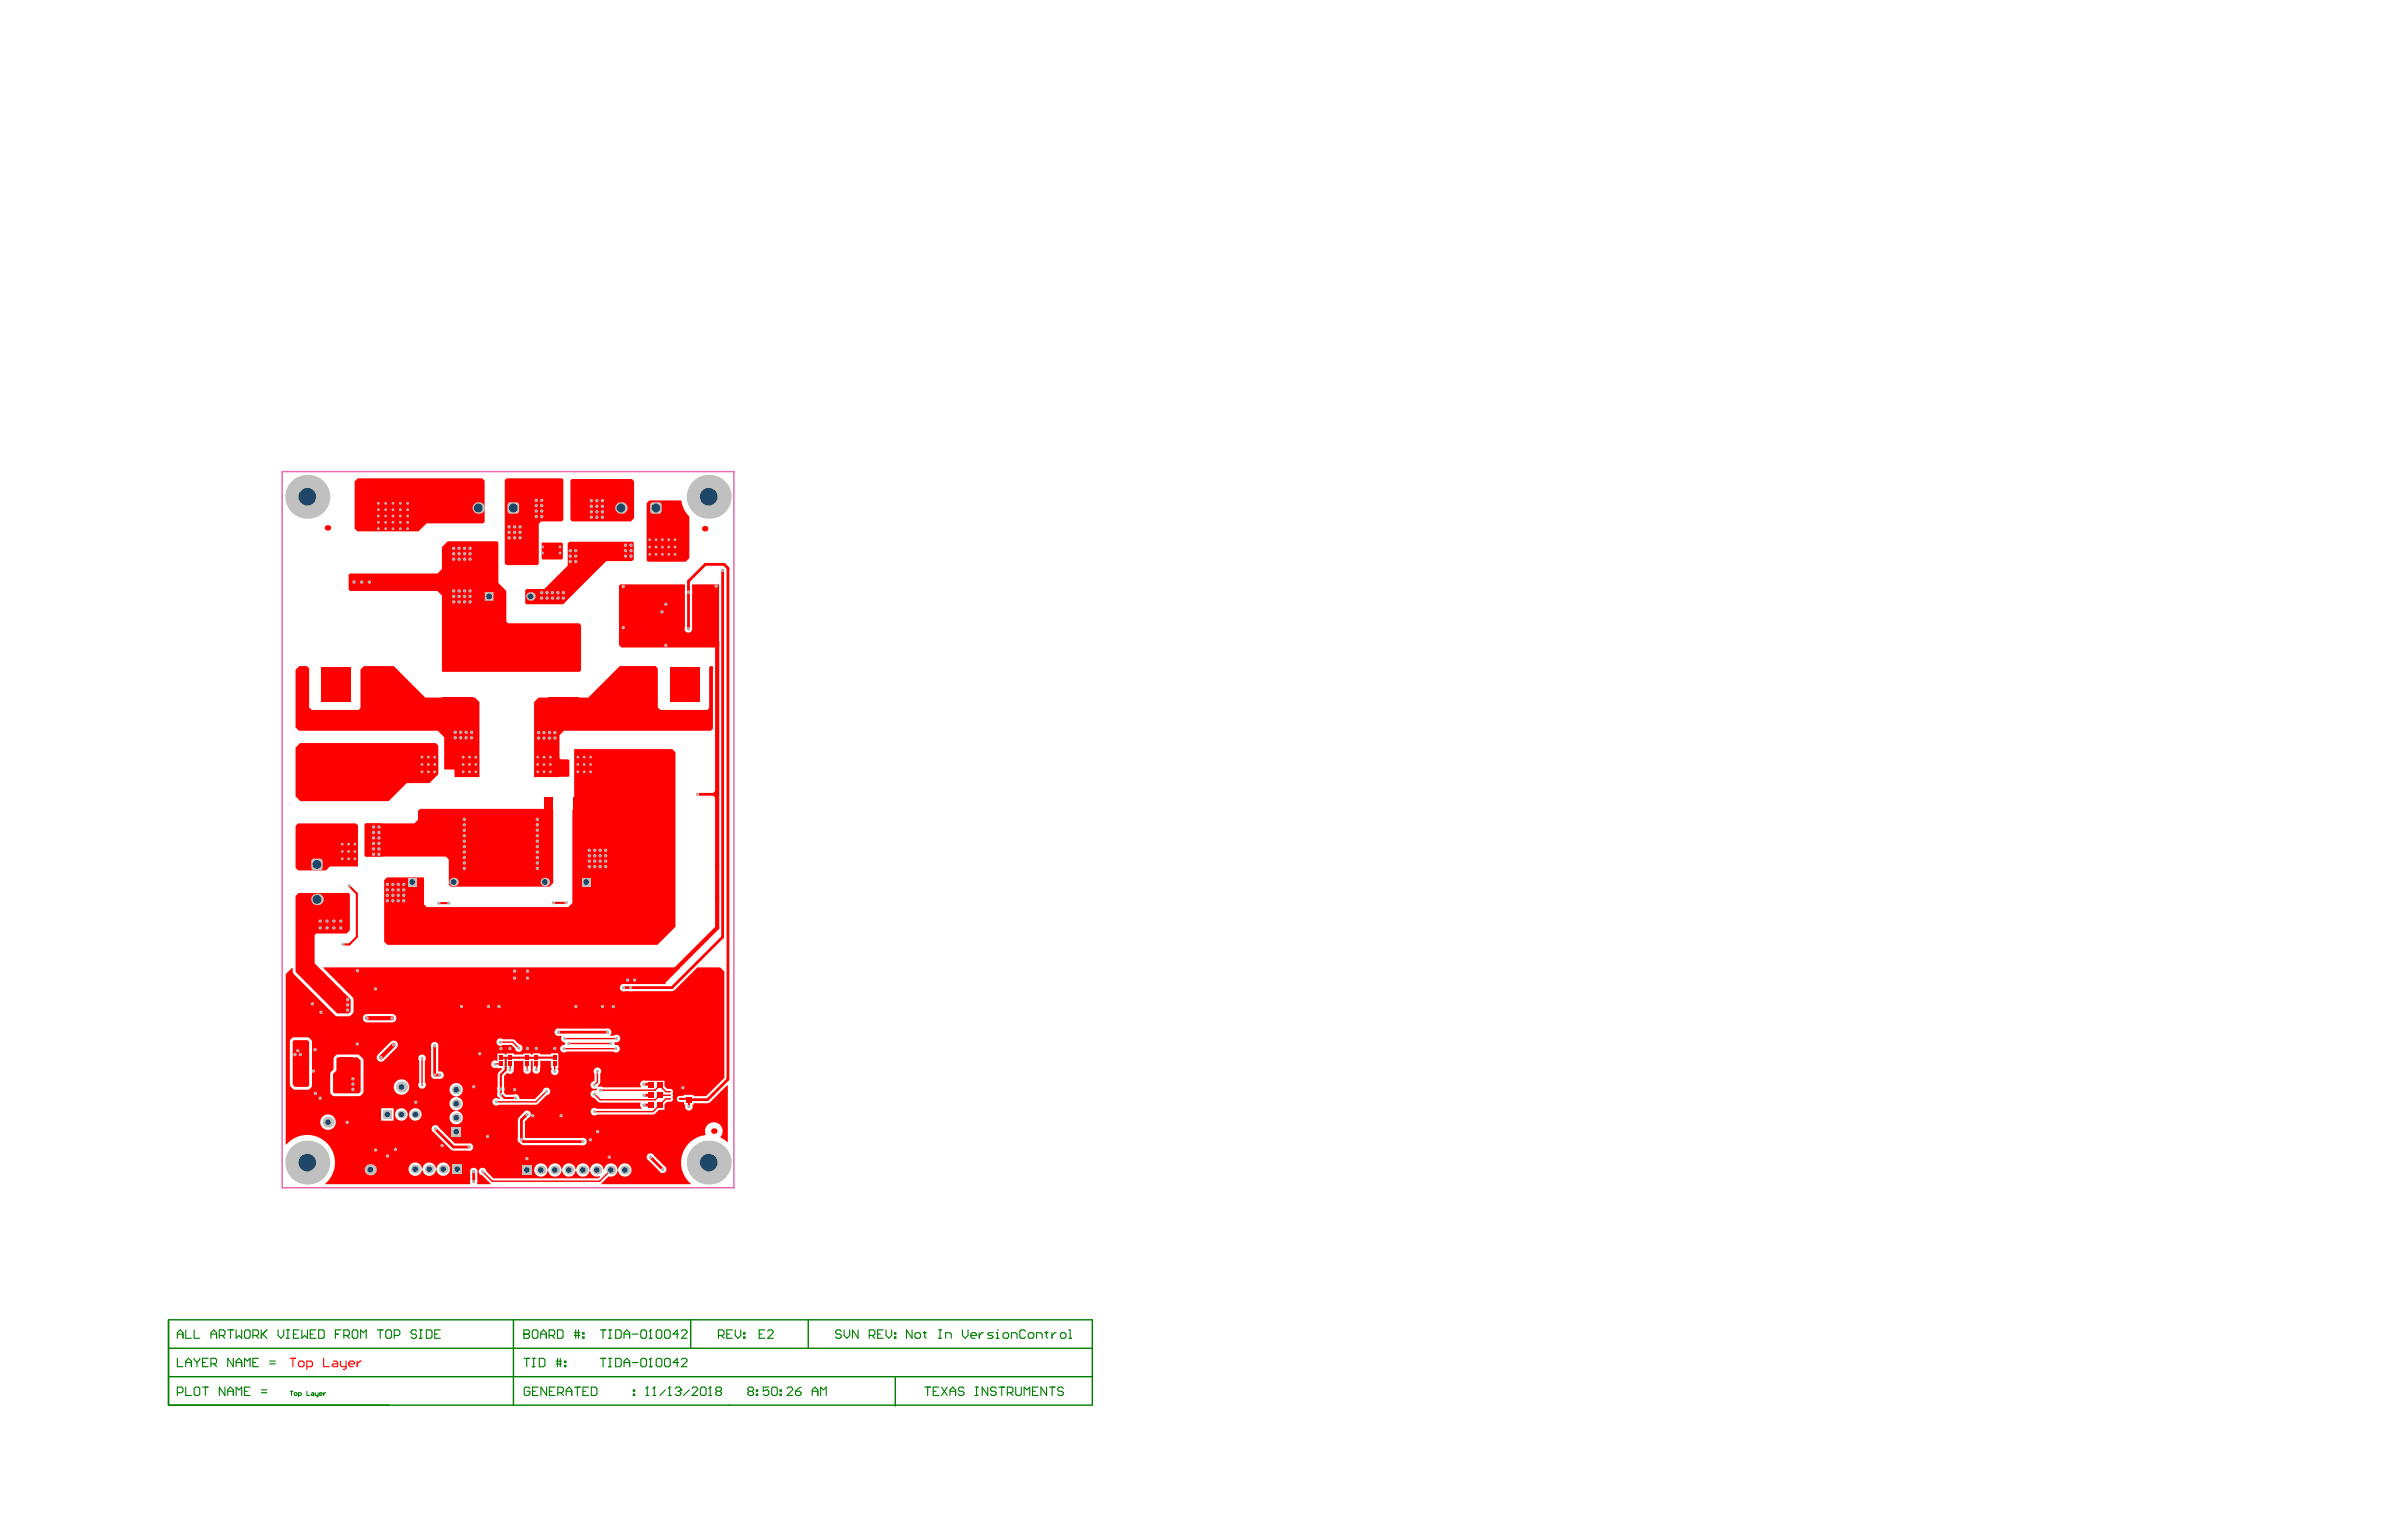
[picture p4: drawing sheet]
<svg xmlns="http://www.w3.org/2000/svg" width="432mm" height="279mm" viewBox="0 0 432 279" stroke-linecap="round" stroke-linejoin="round" font-family="sans-serif">
<path d="M51.1 85.5h81.9v129.9h-81.9z" fill="none" stroke="#e85dac" stroke-width=".25"/>
<path d="M30.5 239.3h167.5v15.5h-167.5zM93.1 239.3v15.5M125.2 239.3v5.2M146.5 239.3v5.2M30.5 249.6h167.5M30.5 244.5h167.5M162.3 249.8v5.1" fill="none" stroke="#008000" stroke-width=".25"/>
<g fill="none" stroke="#008000" stroke-width=".2">
<path d="M32.2 241.9h1M32.2 242.7v-1.1l.5-.5 .5 .5v1.1M32.2 246.3v1.5h1M32.2 252.5h.7l.3-.2v-.5l-.3-.3h-.7v1.5M33.7 241.1v1.6h1M33.7 247.8v-1l.5-.5 .5 .5v1M33.7 251.5v1.5h1M33.7 247h1M35.2 241.1v1.6h1M35.2 251.8l.2-.3h.6l.2 .3v1l-.2 .2h-.6l-.2-.2zM35.2 246.3v.2l.5 .5M35.7 247v.8"/>
<path d="M36.2 246.3v.2l-.5 .5M36.7 251.5h1M36.7 247h.5M37.2 251.5v1.5M37.7 246.3h-1v1.5h1M38.2 241.9h1.1M38.2 247.3h.8l.3-.3v-.5l-.3-.2h-.8v1.5M38.2 242.7v-1.1l.5-.5 .6 .5v1.1M38.7 247.3l.6 .5M39.8 242.1h.7l.3-.2v-.5l-.3-.3h-.7v1.6M40.3 242.1l.5 .6M40.8 251.5v1.5l-1-1.5v1.5"/>
<path d="M41.3 241.1h1M41.3 253v-1l.5-.5 .5 .5v1M41.3 252.3h1M41.8 241.1v1.6M42.3 246.3v1.5l-1-1.5v1.5M42.8 241.1v1.6l.5-.6 .5 .6v-1.6M42.8 247.8v-1l.5-.5 .5 .5v1M42.8 253v-1.5l.5 .5 .5-.5v1.5M42.8 247h1M44.3 241.4l.3-.3h.5l.2 .3v1l-.2 .3h-.5l-.3-.3zM44.3 252.3h.5M44.3 247.8v-1.5l.5 .5 .5-.5v1.5"/>
<path d="M45.3 251.5h-1v1.5h1M45.8 242.1h.8l.3-.2v-.5l-.3-.3h-.8v1.6M45.8 247h.6M46.4 242.1l.5 .6M46.9 246.3h-1.1v1.5h1.1M47.4 252.5h1M47.4 252h1M47.4 241.1v1.6M47.6 241.9l.8 .8M48.4 241.1l-1 1M48.9 247.3h1M48.9 246.8h1"/>
<path d="M50.4 241.1v1l.5 .6 .5-.6v-1M51.9 242.7h.5M51.9 241.1h.5M52.2 241.1v1.6M53.2 241.9h.5M54.2 241.1h-1v1.6h1M54.7 241.1v1.6l.5-.6 .5 .6v-1.6M56.2 241.9h.6M57.3 241.1h-1.1v1.6h1.1M57.8 241.1h.7l.3 .3v1l-.3 .3h-.7zM60.8 241.9h.5M61.8 241.1h-1v1.6"/>
<path d="M62.3 242.1h.8l.2-.2v-.5l-.2-.3h-.8v1.6M62.8 242.1l.5 .6M64.1 241.1h.5l.3 .3v1l-.3 .3h-.5l-.2-.3v-1zM65.4 242.7v-1.6l.5 .5 .5-.5v1.6M68.4 241.1h1M68.9 241.1v1.6M69.9 241.4l.3-.3h.5l.3 .3v1l-.3 .3h-.5l-.3-.3zM71.5 242.1h.7l.3-.2v-.5l-.3-.3h-.7v1.6M75.5 241.4l-.2-.3h-.5l-.3 .3v.2l.3 .3h.5l.2 .2v.3l-.2 .3h-.5l-.3-.3M76 242.7h.5M76 241.1h.5M76.3 241.1v1.6"/>
<path d="M77.3 241.1h.8l.2 .3v1l-.2 .3h-.8zM78.8 241.9h.5M79.8 241.1h-1v1.6h1M95 241.9h.1M95 241.1h.7l.3 .3v.2l-.3 .3 .3 .2v.3l-.3 .3h-.7zM95 241.9h.7M95 246.3h1M95.5 246.3v1.5M96 251.8l-.2-.3h-.5l-.3 .3v1l.3 .2h.5l.2-.2v-.5h-.5M96.5 241.4l.2-.3h.6l.2 .3v1l-.2 .3h-.6l-.2-.3zM96.5 247.8h.5M96.5 246.3h.5"/>
<path d="M96.5 252.3h.6M96.7 246.3v1.5M97.6 251.5h-1.1v1.5h1.1M97.8 246.3h.7l.3 .2v1.1l-.3 .2h-.7zM98 241.9h1M98 242.7v-1.1l.5-.5 .5 .5v1.1M99.1 251.5v1.5l-1-1.5v1.5M99.5 242.1h.8l.3-.2v-.5l-.3-.3h-.8v1.6M99.6 252.3h.5M100 242.1l.6 .6M100.6 251.5h-1v1.5h1M100.8 247.3h1"/>
<path d="M100.8 246.8h1M101.1 241.1h.7l.3 .3v1l-.3 .3h-.7zM101.1 246.3v1.5M101.1 252.5h.8l.2-.2v-.5l-.2-.3h-.8v1.5M101.6 246.3v1.5M101.6 252.5l.5 .5M102.3 247.6h.3v.2h-.3zM102.3 246.8h.3v.3h-.3zM102.6 252.3h1M102.6 253v-1l.5-.5 .5 .5v1M104.1 241.6h1M104.1 242.1h1"/>
<path d="M104.2 251.5h1M104.4 241.1v1.6M104.7 251.5v1.5M104.9 241.1v1.6M105.6 242.4h.3v.3h-.3zM105.6 241.6h.3v.3h-.3zM105.7 252.3h.5M106.7 251.5h-1v1.5h1M107.2 251.5h.8l.2 .3v1l-.2 .2h-.8zM108.8 241.1h1M108.8 246.3h1M109.3 241.1v1.6"/>
<path d="M109.3 246.3v1.5M110.3 242.7h.5M110.3 241.1h.5M110.3 247.8h.5M110.3 246.3h.5M110.6 241.1v1.6M110.6 246.3v1.5M111.6 241.1h.8l.2 .3v1l-.2 .3h-.8zM111.6 246.3h.8l.2 .2v1.1l-.2 .2h-.8zM113.1 241.9h1M113.1 247.1h1M113.1 242.7v-1.1l.5-.5 .5 .5v1.1"/>
<path d="M113.1 247.8v-1l.5-.5 .5 .5v1M114.6 241.9h1.1M114.6 247.1h1.1M114.8 252.8h.3v.2h-.3zM114.8 252h.3v.3h-.3zM116.4 241.1h.5l.3 .3v1l-.3 .3h-.5l-.2-.3v-1zM116.4 246.3h.5l.3 .2v1.1l-.3 .2h-.5l-.2-.2v-1.1zM117.1 253h.5M117.3 251.5h.1M117.3 251.5v1.5M117.3 251.5l-.2 .3M117.7 242.7h.5"/>
<path d="M117.7 247.8h.5M117.9 241.1h.1M117.9 246.3h.1M117.9 241.1v1.6M117.9 246.3v1.5M117.9 241.1l-.2 .3M117.9 246.3l-.2 .2M118.3 253h.6M118.6 251.5h.1M118.6 251.5v1.5M118.6 251.5l-.3 .3M119 241.4l.2-.3h.5l.3 .3v1l-.3 .3h-.5l-.2-.3z"/>
<path d="M119.2 246.3h.5l.3 .2v1.1l-.3 .2h-.5l-.2-.2v-1.1zM120.5 241.4l.2-.3h.5l.3 .3v1l-.3 .3h-.5l-.2-.3zM120.6 252l-1 1M120.7 246.3h.5l.3 .2v1.1l-.3 .2h-.5l-.2-.2v-1.1zM121.1 253h.5M121.4 251.5h.1M121.4 251.5v1.5M121.4 251.5l-.3 .3M122.4 251.8l.3-.3h.5l.2 .3v.2M122.9 252.3h.3M123 241.9h-1l.8-.8v1.6M123 247.1h-1l.8-.8v1.5"/>
<path d="M123.2 252.3l.2 .2v.3l-.2 .2h-.5l-.3-.2M123.4 252h.1M123.4 252l-.2 .3M123.5 241.4l.3-.3h.5l.2 .3v.2l-1 1.1h1M123.5 246.5l.3-.2h.5l.2 .2v.3l-1 1h1M124.9 252l-1 1M125.4 251.8l.3-.3h.5l.3 .3v.2l-1.1 1h1.1M127 251.8l.2-.3h.5l.3 .3v1l-.3 .2h-.5l-.2-.2zM128.5 253h.5M128.7 251.5h.1M128.7 251.5v1.5M128.7 251.5l-.2 .3"/>
<path d="M130 252.3l-.2-.3v-.2l.2-.3h.5l.3 .3v.2l-.3 .3M130 252.3l-.2 .2v.3l.2 .2h.5l.3-.2v-.3l-.3-.2M130 252.3h.5M130.2 242.1h.8l.2-.2v-.5l-.2-.3h-.8v1.6M130.7 242.1l.5 .6M131.8 241.9h.5M132.8 241.1h-1v1.6h1M133.3 241.1v1l.5 .6 .5-.6v-1M134.8 242.4h.3v.3h-.3zM134.8 241.6h.3v.3h-.3zM135.8 252.3l-.2-.3v-.2l.2-.3h.5l.3 .3v.2l-.3 .3M135.8 252.3l-.2 .2v.3l.2 .2h.5l.3-.2v-.3l-.3-.2"/>
<path d="M135.8 252.3h.5M137.1 252.8h.2v.2h-.2zM137.1 252h.2v.3h-.2zM137.6 241.9h.5M138.6 241.1h-1v1.6h1M139.1 241.4l.3-.3h.5l.3 .3v.2l-1.1 1.1h1.1M139.4 251.5h-1v.8l.5-.3h.2l.3 .3v.5l-.3 .2h-.5l-.2-.2M139.9 251.8l.2-.3h.5l.3 .3v1l-.3 .2h-.5l-.2-.2zM141.4 252.8h.3v.2h-.3zM141.4 252h.3v.3h-.3zM142.7 251.8l.2-.3h.5l.3 .3v.2l-1 1h1M144.2 252.3h.8l.2 .2v.3l-.2 .2h-.6l-.2-.2z"/>
<path d="M145.2 251.5l-.5 .3-.5 .5M147.2 252.3h1.1M147.2 253v-1l.5-.5 .6 .5v1M148.8 253v-1.5l.5 .5 .5-.5v1.5M152.5 241.4l-.2-.3h-.6l-.2 .3v.2l.2 .3h.6l.2 .2v.3l-.2 .3h-.6l-.2-.3M153 241.1v1l.5 .6 .5-.6v-1M155.5 241.1v1.6l-1-1.6v1.6M157.6 242.1h.7l.3-.2v-.5l-.3-.3h-.7v1.6M158.1 242.1l.5 .6M159.1 241.9h.5M160.1 241.1h-1v1.6h1M160.6 241.1v1l.5 .6 .5-.6v-1"/>
<path d="M162.1 242.4h.3v.3h-.3zM162.1 241.6h.3v.3h-.3zM165.3 241.1v1.6l-1-1.6v1.6M166.1 241.6h.5l.3 .3v.5l-.3 .3h-.5l-.3-.3v-.5zM167.4 241.6h.5M167.6 241.4v1l.3 .3M167.6 251.5h1.1M168.2 251.5v1.5M169.2 252.3h.5M170.2 242.7h.5M170.2 241.1h.5M170.2 251.5h-1v1.5h1"/>
<path d="M170.4 241.1v1.6M170.7 251.5l1 1.5M171.4 242.7v-1.1h.8l.2 .3v.8M171.7 251.5l-1 1.5M172.2 252.3h1M172.2 253v-1l.5-.5 .5 .5v1M174.5 241.1v1l.5 .6 .5-.6v-1M174.7 251.8l-.2-.3h-.5l-.3 .3v.2l.3 .3h.5l.2 .2v.3l-.2 .2h-.5l-.3-.2M176 242.1h1v-.2l-.2-.3h-.6l-.2 .3v.5l.2 .3h.6M176.8 251.5h.5M176.8 253h.5M177 251.5v1.5"/>
<path d="M177.5 241.6v1.1M178.3 241.6h-.3l-.5 .5M179.1 251.5v1.5l-1.1-1.5v1.5M180 241.6h-.7l-.3 .3 .3 .2h.5l.2 .3-.2 .3h-.8M180.6 242.7h.5M180.6 241.6h.2v1.1M180.6 251.8l-.3-.3h-.5l-.2 .3v.2l.2 .3h.5l.3 .2v.3l-.3 .2h-.5l-.2-.2M180.8 241.1h.1M181.1 251.5h1M181.6 251.5v1.5M182.1 241.6h.5l.2 .3v.5l-.2 .3h-.5l-.3-.3v-.5zM182.6 252.5h.8l.2-.2v-.5l-.2-.3h-.8v1.5"/>
<path d="M183.1 252.5l.5 .5M183.3 242.7v-1.1h.8l.3 .3v.8M184.1 251.5v1.3l.3 .2h.5l.2-.2v-1.3M185.7 253v-1.5l.5 .5 .5-.5v1.5M185.9 241.4l-.3-.3h-.5l-.2 .3v1l.2 .3h.5l.3-.3M186.6 241.6h.5l.3 .3v.5l-.3 .3h-.5l-.2-.3v-.5zM187.2 252.3h.5M187.9 242.7v-1.1h.8l.2 .3v.8M188.2 251.5h-1v1.5h1M189.4 241.6h.5M189.7 241.4v1l.2 .3M189.7 251.5v1.5l-1-1.5v1.5"/>
<path d="M190.2 251.5h1M190.7 241.6v1.1M190.7 251.5v1.5M191.5 241.6h-.3l-.5 .5M192.5 241.6h.5l.2 .3v.5l-.2 .3h-.5l-.3-.3v-.5zM192.8 251.8l-.3-.3h-.5l-.3 .3v.2l.3 .3h.5l.3 .2v.3l-.3 .2h-.5l-.3-.2M193.7 242.7h.5M193.7 241.1h.3v1.6"/>
</g>
<path d="M52.6 252.3h.5M52.8 252.3v.7M53.5 252.5l.4 .1-.2 .4-.4-.1zM54.1 253h.4l.1-.1-.1-.4h-.4v.8M55.6 252.3v.7h.5M56.5 252.5l.4 .1v.4h-.4l-.1-.1 .1-.1h.4M57.1 252.5v.4l.2 .1h.4M57.7 252.5v.7l-.3 .1M57.9 252.8h.5l-.1-.3-.4 .1v.3l.4 .1M58.7 252.5v.5M59.1 252.5l-.4 .3" fill="none" stroke="#008000" stroke-width=".18"/>
<g fill="#f00">
<path d="M98.2 98.5l3.7-.1 .1 .2v2.7l-.1 .1h-3.5l-.2-.1z"/>
<path d="M66.3 149.3h2.7l.3 .3v5.6l-.1 .1h-2.9l-.2-.1v-5.7z"/>
<path d="M122.1 196.9h3.6l.2 .1-.1 1.4h-1.8l-.3 .3h-.6a.5 .5 0 0 0-.4 .7l-.1 .2-.6-.1v-2.5z"/>
<path d="M61.2 191.7h3.6l.6 .6v5.6l-.3 .3h-4.5l-.2-.2v-3.3l.6-.6v-2.1z"/>
<path d="M63.4 104h15.9l1.2-1.2 .1 .1v5.4h-.1l-1.2-1.1h-15.9l-.2-.3v-2.7z"/>
<path d="M64.8 86.7h22.6l.4 .5v7.4l-.2 .3h-10.3l-1.4 1.4h-11.1l-.5-.4v-8.6z"/>
<path d="M103.2 98.2h11.5l.2 .2v3l-.3 .3h-4.7l-7.8 7.9h-6.7l-.2-.3v-2.2l.3-.3h3.2l4.2-4.2v-4.1z"/>
<path d="M103.4 87.1l.3-.2h10.9l.3 .3v6.8l-.5 .5h-10.7l-.3-.3z"/>
<path d="M53.3 188.6h2.4l.3 .3v7.9l-.2 .3h-2.3l-.4-.4v-7.9z"/>
<path d="M91.9 86.7h10l.2 .3v7.2l-.3 .3h-3.7l-.4 .5v7.2l-.3 .3h-5.6l-.3-.3v-15.1z"/>
<path d="M53.6 168.7h4.1l.1 .1-.8 .7v5.2l6.6 6.5v2.2l-.4 .4h-2.1l-7.5-7.6z"/>
<path d="M54.4 134.7h24.6l.5 .5v5.2l-1.6 1.6h-4.2l-3.3 3.3h-16l-.8-.9v-8.9z"/>
<path d="M66.3 149.3h8.8l.7-.7v-1.6l.3-.3h24l.2 .2v13.2l-.7 .7h-17.9l-.3-.4v-4.6l-.6-.5h-14.5l-.2-.1v-5.7z"/>
<path d="M54 149.3h10.5l.4 .4v7.4h-5.1l-.7 .7h-5.1l-.4-.4v-7.6z"/>
<path d="M112.4 106h11.8v7.7a.69 .69 0 0 0 .5 1 .69 .69 0 0 0 .8-.8v-7.9h4.9v11.1l-.3 .3h-17.4l-.5-.5v-10.7z"/>
<path d="M81.2 98.1h8.9l.2 .3v7.3l1.5 1.5v5.5l.3 .3h12.9l.3 .4v8.1l-.3 .3h-24.8l-.1-.1v-22.5z"/>
<path d="M70.1 159.1h6.7l.1 4.9 .4 .5h25.7l.8-.8v-16.8l.3-.3v-10.7l17.8-.1 .5 .6v31.6l-3.2 3.3h-49l-.6-.6v-11.1z"/>
<path d="M97.6 126.5h9l5.7-5.7h6.5l.4 .4v7.1l.5 .4h8.5l.4-.3v-7.4l.2-.2h.3l.1 .1v11.2l-.4 .4h-26.6l-.8 .8v4.1l.2 .3h1.4l.2 .2v2.8l-.2 .1-6.2 .1v-13.6z"/>
<path d="M54.3 120.8h1.3l.4 .4v7.1l.5 .4h8.5l.3-.3v-7l.7-.6h5.4l5.7 5.7h9l.8 .8v13.6h-4.5v-1.2l-.1-.2h-1.8v-5.8l-1.1-1.2h-25.2l-.6-.6v-10.4z"/>
<path d="M54.1 161.9h9.1l.2 .2v6.6l-.6 .6h-8.6l-.6-.7v-6.1z"/>
<path d="M117.7 90.7h5.8a5 5 0 0 0 1.5 3v7.5l-.7 .7h-6.8l-.3-.3v-10.4z"/>
<path d="M52.9 175.5h.2v.7l.1 .4 7.5 7.5 .4 .2h2.1l.7-.5 .2-.4v-2.4l-5.5-5.5 .1-.1h64.5v.1l-2.5 2.6v.3h-7.5a.69 .69 0 0 0-.8 .7 .69 .69 0 0 0 .9 .6h8.8l4.3-4.3h4.1l.8 .8v19.2l-3.3 3.3h-2.3v-.2h-1.7v.2h-.7a.58 .58 0 0 0-.7 .5 .58 .58 0 0 0 .7 .6h.7v.5l.2 .1a.69 .69 0 0 0 .7 1 .69 .69 0 0 0 .6-1l.2-.1v-.3h2.8l3.3-3.2h.1v10.2l-.1 .1-1.2-.8v-.2a1.62 1.62 0 0 0-1-2.6 1.62 1.62 0 0 0-1.7 2.3 5.1 5.1 0 0 0-4.2 3.5 5.1 5.1 0 0 0 1.5 5.3v.1h-16.2v-.1l1.4-1.3a1.21 1.21 0 0 0 1.5-1.1h.2v.3a1.21 1.21 0 0 0 1.9 .6 1.21 1.21 0 0 0-.1-2 1.21 1.21 0 0 0-1.8 1h-.2v-.3a1.21 1.21 0 0 0-1.3-.9 1.21 1.21 0 0 0-1.1 1.2h-.1v-.3a1.21 1.21 0 0 0-1.3-.9 1.21 1.21 0 0 0-1.1 1.2h-.1l-.1-.3a1.21 1.21 0 0 0-1.3-.9 1.21 1.21 0 0 0-1 1.2h-.2v-.3a1.21 1.21 0 0 0-1.3-.9 1.21 1.21 0 0 0-1.1 1.2h-.1v-.3a1.21 1.21 0 0 0-1.3-.9 1.21 1.21 0 0 0-1.1 1.2h-.1l-.1-.3a1.21 1.21 0 0 0-1.9-.6 1.21 1.21 0 0 0 .2 2 1.21 1.21 0 0 0 1.8-1h.1v.3a1.21 1.21 0 0 0 1.3 .9 1.21 1.21 0 0 0 1.1-1.2h.1v.3a1.21 1.21 0 0 0 1.3 .9 1.21 1.21 0 0 0 1.1-1.2h.2v.3a1.21 1.21 0 0 0 1.3 .9 1.21 1.21 0 0 0 1.1-1.2h.1v.3a1.21 1.21 0 0 0 1.7 .7l.1 .1-.3 .4h-19.1l-1.2-1.3a.69 .69 0 0 0-.7-.7 .69 .69 0 0 0-.7 .7 .69 .69 0 0 0 .6 .7l1.5 1.5v.1h-2.4v-2.1a.69 .69 0 0 0-.7-.9 .69 .69 0 0 0-.6 1v2h-26.2v-.1l.3-.3a5 5 0 0 0-.2-7.2 5 5 0 0 0-7.2 .4h-.1v-30.9zM66 184.1a.77 .77 0 0 0-.2 .8 .77 .77 0 0 0 .7 .5h4.6a.77 .77 0 0 0 .7-.8 .77 .77 0 0 0-.7-.8h-4.6zM100.7 186.7a.69 .69 0 0 0-.1 .8 .69 .69 0 0 0 .8 .3h.4v.1a.69 .69 0 0 0 .6 1.1v.4a.7 .7 0 0 0-.8 .9 .7 .7 0 0 0 1.1 .4h8.5a.71 .71 0 0 0 1.1-.5 .71 .71 0 0 0-.9-.8l.1-.5a.69 .69 0 0 0 .9-.8 .69 .69 0 0 0-1.1-.3h-.7v-.1a.68 .68 0 0 0 .1-.9 .68 .68 0 0 0-.8-.3h-8.7zM90.2 188.5a.69 .69 0 0 0 0 .9 .69 .69 0 0 0 .9 .1h1.6l.6 .6a.69 .69 0 0 0 .7 .6 .69 .69 0 0 0 .7-.6 .69 .69 0 0 0-.6-.7l-1-.9-2-.1-.4-.1zM90.2 191l-.1 1.3a.71 .71 0 0 0-1.1 .6 .71 .71 0 0 0 1 .7l.2 .1h.8v.1l-.7 .8-.2 2.9 .1 .3a.89 .89 0 0 0 .5 1.3l-.3 .2a.69 .69 0 0 0-.9 0 .69 .69 0 0 0 0 1 .69 .69 0 0 0 .9 0h7l1.7-1.7a.69 .69 0 0 0 .7-.7 .69 .69 0 0 0-.7-.7 .69 .69 0 0 0-.7 .6l-1.5 1.5h-2.7l-.1-.2a.68 .68 0 0 0-.3-.6 .68 .68 0 0 0-.7 0h-1.4a.72 .72 0 0 1-.2-1l-.1-.4v-2l.6-.6a.69 .69 0 0 0 .8 .1 .69 .69 0 0 0 .3-.8l.1-1.4h1.7v1.3a.74 .74 0 0 0 .7 1 .74 .74 0 0 0 .6-1v-1.3h.4v1.2a.7 .7 0 0 0 .5 1.1 .7 .7 0 0 0 .8-.9v-1.5h2v1.3h.1v.2a.69 .69 0 0 0 .1 1 .69 .69 0 0 0 1-.1 .69 .69 0 0 0 0-.9v-.2h.1v-2.6h-1.3v.2h-2v-.2h-1.3v.2h-.4v-.2h-1.3v.2h-1.7v-.2h-1.4v.2h-.3v-.2zM70.8 188.9l-2.3 2.3a.77 .77 0 0 0 0 1.1 .77 .77 0 0 0 1.1 0l2.3-2.3a.77 .77 0 0 0 0-1.1 .77 .77 0 0 0-1.1 0zM78.3 189.1l-.2 .5v5.2a.68 .68 0 0 0 .9 .8h.5a.69 .69 0 0 0 .9-.6 .69 .69 0 0 0-.8-.7l-.2-.1v-4.4a.69 .69 0 0 0-.2-.8 .69 .69 0 0 0-.9 .1zM76 191.4l-.2 .5 .2 .4v4a.69 .69 0 0 0 0 .9 .69 .69 0 0 0 1 0 .69 .69 0 0 0 0-.9v-4a.69 .69 0 0 0 0-.9 .69 .69 0 0 0-1 0zM52.9 188.2l-.4 .6 .1 8.1 .7 .6 2 .1a1 1 0 0 0 1.3-.8l-.1-8.1-.4-.5-.4-.1h-2.4zM107.8 193.8l-.2 .5 .2 .4v1.3a.72 .72 0 0 0-.7 .9 .72 .72 0 0 0 1 .4l.1 .1-.1 .3a1.1 1.1 0 0 0-1 .3 .69 .69 0 0 0 .6 1.1l.7 .7 .4 .1h7.3v.6l.2 .4v.1h-8.1a.69 .69 0 0 0-.9 .1 .69 .69 0 0 0 0 .9 .69 .69 0 0 0 .9 .1h10.2l.4-.2 .7-.7h1v-1l.4-.4h.5a.52 .52 0 0 0 .5-.3 .52 .52 0 0 0 0-.6l.1-.3-.1-.3a.52 .52 0 0 0 0-.6 .52 .52 0 0 0-.5-.3h-.5l-.4-.4v-1l-3.5-.1a.68 .68 0 0 0-.8 .3 .68 .68 0 0 0 0 .8l-.1 .2h-6.8l-.5-.2-.3 .1-.1-.3 .4-.6v-1.5a.69 .69 0 0 0 0-1 .69 .69 0 0 0-1 .1zM71.4 197.1a1.41 1.41 0 0 0 2.8 0 1.41 1.41 0 0 0-2.8 0zM60.9 191.4a.85 .85 0 0 0-.4 .9v1.6l-.5 .4-.1 .4v3.3l.1 .4 .6 .4h4.5l.3-.2 .5-.7v-5.8l-.7-.7-.4-.2h-3.6zM69.1 200.9v2.3h2.2v-2.3zM74.2 202.1a1.14 1.14 0 0 0 2.2 0 1.14 1.14 0 0 0-2.2 0zM71.6 202.1a1.15 1.15 0 0 0 2.3 0 1.15 1.15 0 0 0-2.3 0zM81.8 196.7a1.21 1.21 0 0 0-.2 1.3 1.21 1.21 0 0 0 1 .8v.1a1.21 1.21 0 0 0-1.1 1.2 1.21 1.21 0 0 0 1.1 1.2v.1a1.21 1.21 0 0 0-.9 1.9 1.21 1.21 0 0 0 2 0 1.21 1.21 0 0 0-.9-1.9v-.1a1.21 1.21 0 0 0 1.1-1.2 1.21 1.21 0 0 0-1.1-1.2v-.1a1.21 1.21 0 0 0 1-1.7 1.21 1.21 0 0 0-2-.4zM58.1 203.5a1.41 1.41 0 0 0 2.8 0 1.41 1.41 0 0 0-2.8 0zM95 201.6l-1.1 1.2v3.6a1.13 1.13 0 0 0 1 1.2h10.6a.69 .69 0 0 0 .9-.6 .69 .69 0 0 0-.9-.7h-10.3v-3l.6-.6a.69 .69 0 0 0 .3-1.1 .69 .69 0 0 0-1.1 0zM78.4 204.2a.69 .69 0 0 0 .2 1.1l3.3 3.3h3a.69 .69 0 0 0 .9-.6 .69 .69 0 0 0-.9-.7h-2.4l-2.9-2.9a.68 .68 0 0 0-1.2-.2zM74.4 211.1a1.21 1.21 0 0 0 .4 2 1.21 1.21 0 0 0 1.7-1h.1a1.21 1.21 0 0 0 1.2 1.1 1.21 1.21 0 0 0 1.2-1.1h.1a1.21 1.21 0 0 0 1.9 .9 1.21 1.21 0 0 0 0-2 1.21 1.21 0 0 0-1.9 .9h-.1a1.21 1.21 0 0 0-1.2-1.1 1.21 1.21 0 0 0-1.2 1.1h-.1a1.21 1.21 0 0 0-.8-1 1.21 1.21 0 0 0-1.3 .2zM117.4 209.3a.68 .68 0 0 0 .2 1.1l1.9 1.9a.69 .69 0 0 0 1.1 .2 .69 .69 0 0 0-.2-1.1l-1.9-1.9a.68 .68 0 0 0-1.1-.2z"/>
</g>
<path d="M63.3 160.6l1.4 1.4v7.9l-1.4 1.3h-1.1M79.5 163.8h1.9M100.3 163.7h2.4M91.7 191.8v2.2l-.9 .9v3.5l.7 .7h1.9M92.5 191.8h.1M95.5 191.8h.1M100.5 191.8h-9.6M123.3 199.2h1.4l.2 .2v1.3" fill="none" stroke="#f00" stroke-width=".38"/>
<g fill="none" stroke="#f00" stroke-width=".51">
<path d="M124.8 114v-8.6l3.1-3.1h3.4l.7 .7v92.7l-3.7 3.7h-3.4M131 103.4v66.5l-9.2 9.2h-8.8M130 143.3v.1l-.6 .6 .6 .6v.3M130 144h-3.6M78.8 189.6v5.3h1M101.2 187.2h8.9M116.7 198.6h1.3M116.7 196.6h1.1l.2 .2M78.9 204.7l3.3 3.3h2.9M85.9 212.4h.1M85.9 212.4v1.8M95.5 202l-1 1.1v3.5l.4 .4h10.8"/>
<path d="M116.7 200.4h1.3M117.9 209.8l2.2 2.2"/>
</g>
<g fill="none" stroke="#f00" stroke-width=".25">
<path d="M76.5 191.9v4.8M89.8 192.9h1.1M90.7 189h2.2l1.1 1M92.5 192.9l-.1 1.1M95.6 192.9v1.1M97.3 192.9l-.1 1.1M99.1 197.9l-1.9 1.9h-7.2M100.5 192.9v1.1M102.2 190.1h9.5M103.1 189.2h7.6M107.7 198.4l1.1 1h10l.8-.8h1.8M108.3 194.3v1.9l-.6 .5"/>
<path d="M108.8 197.7h9.9l.9-.9 1.1 1.1h.7M111.7 188.3h-9.3M121.4 199.2h-.7l-2.3 2.4h-10.6M110.7 212.1l-2 2.1h-19.5l-1.7-1.8"/>
</g>
<path d="M129.3 115.8l.7 .7v51.7l-9.5 9.5h-6.7M66.5 184.6h4.6M71.4 189.4l-2.3 2.3" fill="none" stroke="#f00" stroke-width=".76"/>
<path d="M52.6 246.3h1M53.1 246.3v1.5M54.1 247l.3-.2h.5l.2 .2v.5l-.2 .3h-.5l-.3-.3zM55.6 247.8h.8l.2-.3v-.5l-.2-.2h-.8v1.5M58.7 246.3v1.5h1M60.4 246.8h.6l.2 .2v.8h-.8l-.2-.3 .2-.2h.8M61.7 246.8v.7l.3 .3h.7M62.7 246.8v1.3l-.2 .2h-.3M63.2 247.3h1.1v-.3l-.3-.2h-.5l-.3 .2v.5l.3 .3h.5M64.8 246.8v1M65.5 246.8h-.2l-.5 .5" fill="none" stroke="#f00" stroke-width=".2"/>
<circle cx="80.1" cy="207.7" r=".3" fill="#c0c0c0"/>
<circle cx="80.1" cy="207.7" r=".15" fill="#a6968d"/>
<circle cx="85.1" cy="208" r=".3" fill="#c0c0c0"/>
<circle cx="85.1" cy="208" r=".15" fill="#a6968d"/>
<circle cx="78.9" cy="204.7" r=".3" fill="#c0c0c0"/>
<circle cx="78.9" cy="204.7" r=".15" fill="#a6968d"/>
<circle cx="75.4" cy="199.9" r=".3" fill="#c0c0c0"/>
<circle cx="75.4" cy="199.9" r=".15" fill="#a6968d"/>
<circle cx="122.4" cy="100.5" r=".25" fill="#c0c0c0"/>
<circle cx="122.4" cy="100.5" r=".1" fill="#a6968d"/>
<circle cx="121.2" cy="100.5" r=".25" fill="#c0c0c0"/>
<circle cx="121.2" cy="100.5" r=".1" fill="#a6968d"/>
<circle cx="122.4" cy="99.2" r=".25" fill="#c0c0c0"/>
<circle cx="122.4" cy="99.2" r=".1" fill="#a6968d"/>
<circle cx="121.2" cy="99.2" r=".25" fill="#c0c0c0"/>
<circle cx="121.2" cy="99.2" r=".1" fill="#a6968d"/>
<circle cx="121.2" cy="97.9" r=".25" fill="#c0c0c0"/>
<circle cx="121.2" cy="97.9" r=".1" fill="#a6968d"/>
<circle cx="122.4" cy="97.9" r=".25" fill="#c0c0c0"/>
<circle cx="122.4" cy="97.9" r=".1" fill="#a6968d"/>
<circle cx="76.5" cy="196.7" r=".3" fill="#c0c0c0"/>
<circle cx="76.5" cy="196.7" r=".15" fill="#a6968d"/>
<circle cx="76.5" cy="191.9" r=".3" fill="#c0c0c0"/>
<circle cx="76.5" cy="191.9" r=".15" fill="#a6968d"/>
<circle cx="78.8" cy="189.6" r=".3" fill="#c0c0c0"/>
<circle cx="78.8" cy="189.6" r=".15" fill="#a6968d"/>
<circle cx="109.2" cy="91.8" r=".3" fill="#c0c0c0"/>
<circle cx="109.2" cy="91.8" r=".15" fill="#a6968d"/>
<circle cx="109.2" cy="93.8" r=".3" fill="#c0c0c0"/>
<circle cx="109.2" cy="93.8" r=".15" fill="#a6968d"/>
<circle cx="109.2" cy="92.8" r=".3" fill="#c0c0c0"/>
<circle cx="109.2" cy="92.8" r=".15" fill="#a6968d"/>
<circle cx="109.2" cy="90.8" r=".3" fill="#c0c0c0"/>
<circle cx="109.2" cy="90.8" r=".15" fill="#a6968d"/>
<circle cx="107.2" cy="90.8" r=".3" fill="#c0c0c0"/>
<circle cx="107.2" cy="90.8" r=".15" fill="#a6968d"/>
<circle cx="108.2" cy="90.8" r=".3" fill="#c0c0c0"/>
<circle cx="108.2" cy="90.8" r=".15" fill="#a6968d"/>
<circle cx="98.2" cy="90.7" r=".3" fill="#c0c0c0"/>
<circle cx="98.2" cy="90.7" r=".15" fill="#a6968d"/>
<circle cx="97.2" cy="90.7" r=".3" fill="#c0c0c0"/>
<circle cx="97.2" cy="90.7" r=".15" fill="#a6968d"/>
<circle cx="94.3" cy="95.5" r=".3" fill="#c0c0c0"/>
<circle cx="94.3" cy="95.5" r=".15" fill="#a6968d"/>
<circle cx="93.3" cy="95.5" r=".3" fill="#c0c0c0"/>
<circle cx="93.3" cy="95.5" r=".15" fill="#a6968d"/>
<circle cx="92.3" cy="95.5" r=".3" fill="#c0c0c0"/>
<circle cx="92.3" cy="95.5" r=".15" fill="#a6968d"/>
<circle cx="64.2" cy="105.5" r=".3" fill="#c0c0c0"/>
<circle cx="64.2" cy="105.5" r=".15" fill="#a6968d"/>
<circle cx="67" cy="105.5" r=".3" fill="#c0c0c0"/>
<circle cx="67" cy="105.5" r=".15" fill="#a6968d"/>
<circle cx="65.6" cy="105.5" r=".3" fill="#c0c0c0"/>
<circle cx="65.6" cy="105.5" r=".15" fill="#a6968d"/>
<circle cx="72.6" cy="91.3" r=".25" fill="#c0c0c0"/>
<circle cx="72.6" cy="91.3" r=".1" fill="#a6968d"/>
<circle cx="71.2" cy="91.3" r=".25" fill="#c0c0c0"/>
<circle cx="71.2" cy="91.3" r=".1" fill="#a6968d"/>
<circle cx="69.9" cy="91.3" r=".25" fill="#c0c0c0"/>
<circle cx="69.9" cy="91.3" r=".1" fill="#a6968d"/>
<circle cx="73.9" cy="91.3" r=".25" fill="#c0c0c0"/>
<circle cx="73.9" cy="91.3" r=".1" fill="#a6968d"/>
<circle cx="68.6" cy="91.3" r=".25" fill="#c0c0c0"/>
<circle cx="68.6" cy="91.3" r=".1" fill="#a6968d"/>
<circle cx="68.6" cy="93.6" r=".25" fill="#c0c0c0"/>
<circle cx="68.6" cy="93.6" r=".1" fill="#a6968d"/>
<circle cx="68.6" cy="94.7" r=".25" fill="#c0c0c0"/>
<circle cx="68.6" cy="94.7" r=".1" fill="#a6968d"/>
<circle cx="68.6" cy="95.9" r=".25" fill="#c0c0c0"/>
<circle cx="68.6" cy="95.9" r=".1" fill="#a6968d"/>
<circle cx="68.6" cy="92.4" r=".25" fill="#c0c0c0"/>
<circle cx="68.6" cy="92.4" r=".1" fill="#a6968d"/>
<circle cx="73.9" cy="93.6" r=".25" fill="#c0c0c0"/>
<circle cx="73.9" cy="93.6" r=".1" fill="#a6968d"/>
<circle cx="73.9" cy="94.7" r=".25" fill="#c0c0c0"/>
<circle cx="73.9" cy="94.7" r=".1" fill="#a6968d"/>
<circle cx="73.9" cy="95.9" r=".25" fill="#c0c0c0"/>
<circle cx="73.9" cy="95.9" r=".1" fill="#a6968d"/>
<circle cx="73.9" cy="92.4" r=".25" fill="#c0c0c0"/>
<circle cx="73.9" cy="92.4" r=".1" fill="#a6968d"/>
<circle cx="69.9" cy="92.4" r=".25" fill="#c0c0c0"/>
<circle cx="69.9" cy="92.4" r=".1" fill="#a6968d"/>
<circle cx="71.2" cy="92.4" r=".25" fill="#c0c0c0"/>
<circle cx="71.2" cy="92.4" r=".1" fill="#a6968d"/>
<circle cx="72.6" cy="92.4" r=".25" fill="#c0c0c0"/>
<circle cx="72.6" cy="92.4" r=".1" fill="#a6968d"/>
<circle cx="72.6" cy="95.9" r=".25" fill="#c0c0c0"/>
<circle cx="72.6" cy="95.9" r=".1" fill="#a6968d"/>
<circle cx="72.6" cy="94.7" r=".25" fill="#c0c0c0"/>
<circle cx="72.6" cy="94.7" r=".1" fill="#a6968d"/>
<circle cx="72.6" cy="93.6" r=".25" fill="#c0c0c0"/>
<circle cx="72.6" cy="93.6" r=".1" fill="#a6968d"/>
<circle cx="71.2" cy="93.6" r=".25" fill="#c0c0c0"/>
<circle cx="71.2" cy="93.6" r=".1" fill="#a6968d"/>
<circle cx="71.2" cy="94.7" r=".25" fill="#c0c0c0"/>
<circle cx="71.2" cy="94.7" r=".1" fill="#a6968d"/>
<circle cx="71.2" cy="95.9" r=".25" fill="#c0c0c0"/>
<circle cx="71.2" cy="95.9" r=".1" fill="#a6968d"/>
<circle cx="69.9" cy="93.6" r=".25" fill="#c0c0c0"/>
<circle cx="69.9" cy="93.6" r=".1" fill="#a6968d"/>
<circle cx="69.9" cy="94.7" r=".25" fill="#c0c0c0"/>
<circle cx="69.9" cy="94.7" r=".1" fill="#a6968d"/>
<circle cx="69.9" cy="95.9" r=".25" fill="#c0c0c0"/>
<circle cx="69.9" cy="95.9" r=".1" fill="#a6968d"/>
<circle cx="114.3" cy="179.1" r=".3" fill="#c0c0c0"/>
<circle cx="114.3" cy="179.1" r=".15" fill="#a6968d"/>
<circle cx="56.6" cy="182" r=".3" fill="#c0c0c0"/>
<circle cx="56.6" cy="182" r=".15" fill="#a6968d"/>
<circle cx="58.2" cy="183.6" r=".3" fill="#c0c0c0"/>
<circle cx="58.2" cy="183.6" r=".15" fill="#a6968d"/>
<circle cx="116.7" cy="198.6" r=".3" fill="#c0c0c0"/>
<circle cx="116.7" cy="198.6" r=".15" fill="#a6968d"/>
<circle cx="108.8" cy="197.7" r=".3" fill="#c0c0c0"/>
<circle cx="108.8" cy="197.7" r=".15" fill="#a6968d"/>
<circle cx="101.2" cy="187.2" r=".3" fill="#c0c0c0"/>
<circle cx="101.2" cy="187.2" r=".15" fill="#a6968d"/>
<circle cx="98.4" cy="100.3" r=".25" fill="#c0c0c0"/>
<circle cx="98.4" cy="100.3" r=".1" fill="#a6968d"/>
<circle cx="98.4" cy="99.2" r=".25" fill="#c0c0c0"/>
<circle cx="98.4" cy="99.2" r=".1" fill="#a6968d"/>
<circle cx="101.5" cy="99.2" r=".25" fill="#c0c0c0"/>
<circle cx="101.5" cy="99.2" r=".1" fill="#a6968d"/>
<circle cx="101.5" cy="100.3" r=".25" fill="#c0c0c0"/>
<circle cx="101.5" cy="100.3" r=".1" fill="#a6968d"/>
<circle cx="122.3" cy="198.2" r=".25" fill="#c0c0c0"/>
<circle cx="122.3" cy="198.2" r=".1" fill="#a6968d"/>
<circle cx="122.3" cy="199" r=".25" fill="#c0c0c0"/>
<circle cx="122.3" cy="199" r=".1" fill="#a6968d"/>
<circle cx="95.6" cy="177.4" r=".3" fill="#c0c0c0"/>
<circle cx="95.6" cy="177.4" r=".15" fill="#a6968d"/>
<circle cx="95.6" cy="176.1" r=".3" fill="#c0c0c0"/>
<circle cx="95.6" cy="176.1" r=".15" fill="#a6968d"/>
<circle cx="110.1" cy="187.2" r=".3" fill="#c0c0c0"/>
<circle cx="110.1" cy="187.2" r=".15" fill="#a6968d"/>
<circle cx="79.8" cy="194.9" r=".3" fill="#c0c0c0"/>
<circle cx="79.8" cy="194.9" r=".15" fill="#a6968d"/>
<circle cx="78.8" cy="194.9" r=".3" fill="#c0c0c0"/>
<circle cx="78.8" cy="194.9" r=".15" fill="#a6968d"/>
<circle cx="71.1" cy="184.6" r=".3" fill="#c0c0c0"/>
<circle cx="71.1" cy="184.6" r=".15" fill="#a6968d"/>
<circle cx="116.7" cy="196.6" r=".3" fill="#c0c0c0"/>
<circle cx="116.7" cy="196.6" r=".15" fill="#a6968d"/>
<circle cx="110.7" cy="189.2" r=".3" fill="#c0c0c0"/>
<circle cx="110.7" cy="189.2" r=".15" fill="#a6968d"/>
<circle cx="111.7" cy="188.3" r=".3" fill="#c0c0c0"/>
<circle cx="111.7" cy="188.3" r=".15" fill="#a6968d"/>
<circle cx="111.7" cy="190.1" r=".3" fill="#c0c0c0"/>
<circle cx="111.7" cy="190.1" r=".15" fill="#a6968d"/>
<circle cx="93.3" cy="177.4" r=".3" fill="#c0c0c0"/>
<circle cx="93.3" cy="177.4" r=".15" fill="#a6968d"/>
<circle cx="85.9" cy="214.2" r=".3" fill="#c0c0c0"/>
<circle cx="85.9" cy="214.2" r=".15" fill="#a6968d"/>
<circle cx="120.1" cy="212" r=".3" fill="#c0c0c0"/>
<circle cx="120.1" cy="212" r=".15" fill="#a6968d"/>
<circle cx="117.9" cy="209.8" r=".3" fill="#c0c0c0"/>
<circle cx="117.9" cy="209.8" r=".15" fill="#a6968d"/>
<circle cx="95.5" cy="210.1" r=".3" fill="#c0c0c0"/>
<circle cx="95.5" cy="210.1" r=".15" fill="#a6968d"/>
<circle cx="69.1" cy="191.7" r=".3" fill="#c0c0c0"/>
<circle cx="69.1" cy="191.7" r=".15" fill="#a6968d"/>
<circle cx="71.4" cy="189.4" r=".3" fill="#c0c0c0"/>
<circle cx="71.4" cy="189.4" r=".15" fill="#a6968d"/>
<circle cx="66.5" cy="184.6" r=".3" fill="#c0c0c0"/>
<circle cx="66.5" cy="184.6" r=".15" fill="#a6968d"/>
<circle cx="93.3" cy="176.1" r=".3" fill="#c0c0c0"/>
<circle cx="93.3" cy="176.1" r=".15" fill="#a6968d"/>
<circle cx="64.8" cy="176" r=".3" fill="#c0c0c0"/>
<circle cx="64.8" cy="176" r=".15" fill="#a6968d"/>
<circle cx="87.5" cy="212.4" r=".3" fill="#c0c0c0"/>
<circle cx="87.5" cy="212.4" r=".15" fill="#a6968d"/>
<circle cx="88.4" cy="206.1" r=".3" fill="#c0c0c0"/>
<circle cx="88.4" cy="206.1" r=".15" fill="#a6968d"/>
<circle cx="131" cy="103.4" r=".3" fill="#c0c0c0"/>
<circle cx="131" cy="103.4" r=".15" fill="#a6968d"/>
<circle cx="124.8" cy="107.4" r=".3" fill="#c0c0c0"/>
<circle cx="124.8" cy="107.4" r=".15" fill="#a6968d"/>
<circle cx="124.8" cy="114" r=".3" fill="#c0c0c0"/>
<circle cx="124.8" cy="114" r=".15" fill="#a6968d"/>
<circle cx="113" cy="179.1" r=".3" fill="#c0c0c0"/>
<circle cx="113" cy="179.1" r=".15" fill="#a6968d"/>
<circle cx="113.8" cy="177.7" r=".3" fill="#c0c0c0"/>
<circle cx="113.8" cy="177.7" r=".15" fill="#a6968d"/>
<circle cx="102.4" cy="188.3" r=".3" fill="#c0c0c0"/>
<circle cx="102.4" cy="188.3" r=".15" fill="#a6968d"/>
<circle cx="90.7" cy="189" r=".3" fill="#c0c0c0"/>
<circle cx="90.7" cy="189" r=".15" fill="#a6968d"/>
<circle cx="94" cy="190" r=".3" fill="#c0c0c0"/>
<circle cx="94" cy="190" r=".15" fill="#a6968d"/>
<circle cx="102.2" cy="190.1" r=".3" fill="#c0c0c0"/>
<circle cx="102.2" cy="190.1" r=".15" fill="#a6968d"/>
<circle cx="103.1" cy="189.2" r=".3" fill="#c0c0c0"/>
<circle cx="103.1" cy="189.2" r=".15" fill="#a6968d"/>
<circle cx="93.4" cy="199.1" r=".3" fill="#c0c0c0"/>
<circle cx="93.4" cy="199.1" r=".15" fill="#a6968d"/>
<circle cx="126.4" cy="144" r=".3" fill="#c0c0c0"/>
<circle cx="126.4" cy="144" r=".15" fill="#a6968d"/>
<circle cx="107.7" cy="196.7" r=".3" fill="#c0c0c0"/>
<circle cx="107.7" cy="196.7" r=".15" fill="#a6968d"/>
<circle cx="107.8" cy="201.6" r=".3" fill="#c0c0c0"/>
<circle cx="107.8" cy="201.6" r=".15" fill="#a6968d"/>
<circle cx="107.7" cy="198.4" r=".3" fill="#c0c0c0"/>
<circle cx="107.7" cy="198.4" r=".15" fill="#a6968d"/>
<circle cx="116.7" cy="200.4" r=".3" fill="#c0c0c0"/>
<circle cx="116.7" cy="200.4" r=".15" fill="#a6968d"/>
<circle cx="63" cy="183.1" r=".3" fill="#c0c0c0"/>
<circle cx="63" cy="183.1" r=".15" fill="#a6968d"/>
<circle cx="63" cy="182.2" r=".3" fill="#c0c0c0"/>
<circle cx="63" cy="182.2" r=".15" fill="#a6968d"/>
<circle cx="63" cy="181.3" r=".3" fill="#c0c0c0"/>
<circle cx="63" cy="181.3" r=".15" fill="#a6968d"/>
<circle cx="100.2" cy="107.5" r=".3" fill="#c0c0c0"/>
<circle cx="100.2" cy="107.5" r=".15" fill="#a6968d"/>
<circle cx="100.2" cy="108.4" r=".3" fill="#c0c0c0"/>
<circle cx="100.2" cy="108.4" r=".15" fill="#a6968d"/>
<circle cx="99.2" cy="108.4" r=".3" fill="#c0c0c0"/>
<circle cx="99.2" cy="108.4" r=".15" fill="#a6968d"/>
<circle cx="99.2" cy="107.5" r=".3" fill="#c0c0c0"/>
<circle cx="99.2" cy="107.5" r=".15" fill="#a6968d"/>
<circle cx="98.2" cy="107.5" r=".3" fill="#c0c0c0"/>
<circle cx="98.2" cy="107.5" r=".15" fill="#a6968d"/>
<circle cx="98.2" cy="108.4" r=".3" fill="#c0c0c0"/>
<circle cx="98.2" cy="108.4" r=".15" fill="#a6968d"/>
<circle cx="97.4" cy="155.5" r=".3" fill="#c0c0c0"/>
<circle cx="97.4" cy="155.5" r=".15" fill="#a6968d"/>
<circle cx="97.4" cy="154.5" r=".3" fill="#c0c0c0"/>
<circle cx="97.4" cy="154.5" r=".15" fill="#a6968d"/>
<circle cx="97.4" cy="156.5" r=".3" fill="#c0c0c0"/>
<circle cx="97.4" cy="156.5" r=".15" fill="#a6968d"/>
<circle cx="97.4" cy="157.5" r=".3" fill="#c0c0c0"/>
<circle cx="97.4" cy="157.5" r=".15" fill="#a6968d"/>
<circle cx="97.4" cy="153.5" r=".3" fill="#c0c0c0"/>
<circle cx="97.4" cy="153.5" r=".15" fill="#a6968d"/>
<circle cx="97.4" cy="151.5" r=".3" fill="#c0c0c0"/>
<circle cx="97.4" cy="151.5" r=".15" fill="#a6968d"/>
<circle cx="97.4" cy="152.5" r=".3" fill="#c0c0c0"/>
<circle cx="97.4" cy="152.5" r=".15" fill="#a6968d"/>
<circle cx="97.4" cy="150.5" r=".3" fill="#c0c0c0"/>
<circle cx="97.4" cy="150.5" r=".15" fill="#a6968d"/>
<circle cx="97.4" cy="148.6" r=".3" fill="#c0c0c0"/>
<circle cx="97.4" cy="148.6" r=".15" fill="#a6968d"/>
<circle cx="97.4" cy="149.5" r=".3" fill="#c0c0c0"/>
<circle cx="97.4" cy="149.5" r=".15" fill="#a6968d"/>
<circle cx="84.2" cy="149.5" r=".3" fill="#c0c0c0"/>
<circle cx="84.2" cy="149.5" r=".15" fill="#a6968d"/>
<circle cx="84.2" cy="148.6" r=".3" fill="#c0c0c0"/>
<circle cx="84.2" cy="148.6" r=".15" fill="#a6968d"/>
<circle cx="84.2" cy="150.5" r=".3" fill="#c0c0c0"/>
<circle cx="84.2" cy="150.5" r=".15" fill="#a6968d"/>
<circle cx="84.2" cy="152.5" r=".3" fill="#c0c0c0"/>
<circle cx="84.2" cy="152.5" r=".15" fill="#a6968d"/>
<circle cx="84.2" cy="151.5" r=".3" fill="#c0c0c0"/>
<circle cx="84.2" cy="151.5" r=".15" fill="#a6968d"/>
<circle cx="84.2" cy="153.5" r=".3" fill="#c0c0c0"/>
<circle cx="84.2" cy="153.5" r=".15" fill="#a6968d"/>
<circle cx="84.2" cy="157.5" r=".3" fill="#c0c0c0"/>
<circle cx="84.2" cy="157.5" r=".15" fill="#a6968d"/>
<circle cx="84.2" cy="156.5" r=".3" fill="#c0c0c0"/>
<circle cx="84.2" cy="156.5" r=".15" fill="#a6968d"/>
<circle cx="84.2" cy="154.5" r=".3" fill="#c0c0c0"/>
<circle cx="84.2" cy="154.5" r=".15" fill="#a6968d"/>
<circle cx="84.2" cy="155.5" r=".3" fill="#c0c0c0"/>
<circle cx="84.2" cy="155.5" r=".15" fill="#a6968d"/>
<circle cx="103.4" cy="100.8" r=".3" fill="#c0c0c0"/>
<circle cx="103.4" cy="100.8" r=".15" fill="#a6968d"/>
<circle cx="103.4" cy="99.8" r=".3" fill="#c0c0c0"/>
<circle cx="103.4" cy="99.8" r=".15" fill="#a6968d"/>
<circle cx="107.2" cy="93.8" r=".3" fill="#c0c0c0"/>
<circle cx="107.2" cy="93.8" r=".15" fill="#a6968d"/>
<circle cx="107.2" cy="92.8" r=".3" fill="#c0c0c0"/>
<circle cx="107.2" cy="92.8" r=".15" fill="#a6968d"/>
<circle cx="108.2" cy="92.8" r=".3" fill="#c0c0c0"/>
<circle cx="108.2" cy="92.8" r=".15" fill="#a6968d"/>
<circle cx="108.2" cy="93.8" r=".3" fill="#c0c0c0"/>
<circle cx="108.2" cy="93.8" r=".15" fill="#a6968d"/>
<circle cx="108.2" cy="91.8" r=".3" fill="#c0c0c0"/>
<circle cx="108.2" cy="91.8" r=".15" fill="#a6968d"/>
<circle cx="107.2" cy="91.8" r=".3" fill="#c0c0c0"/>
<circle cx="107.2" cy="91.8" r=".15" fill="#a6968d"/>
<circle cx="97.2" cy="93.7" r=".3" fill="#c0c0c0"/>
<circle cx="97.2" cy="93.7" r=".15" fill="#a6968d"/>
<circle cx="97.2" cy="92.7" r=".3" fill="#c0c0c0"/>
<circle cx="97.2" cy="92.7" r=".15" fill="#a6968d"/>
<circle cx="98.2" cy="92.7" r=".3" fill="#c0c0c0"/>
<circle cx="98.2" cy="92.7" r=".15" fill="#a6968d"/>
<circle cx="98.2" cy="93.7" r=".3" fill="#c0c0c0"/>
<circle cx="98.2" cy="93.7" r=".15" fill="#a6968d"/>
<circle cx="98.2" cy="91.7" r=".3" fill="#c0c0c0"/>
<circle cx="98.2" cy="91.7" r=".15" fill="#a6968d"/>
<circle cx="97.2" cy="91.7" r=".3" fill="#c0c0c0"/>
<circle cx="97.2" cy="91.7" r=".15" fill="#a6968d"/>
<circle cx="92.3" cy="96.5" r=".3" fill="#c0c0c0"/>
<circle cx="92.3" cy="96.5" r=".15" fill="#a6968d"/>
<circle cx="93.3" cy="96.5" r=".3" fill="#c0c0c0"/>
<circle cx="93.3" cy="96.5" r=".15" fill="#a6968d"/>
<circle cx="93.3" cy="97.5" r=".3" fill="#c0c0c0"/>
<circle cx="93.3" cy="97.5" r=".15" fill="#a6968d"/>
<circle cx="92.3" cy="97.5" r=".3" fill="#c0c0c0"/>
<circle cx="92.3" cy="97.5" r=".15" fill="#a6968d"/>
<circle cx="94.3" cy="97.5" r=".3" fill="#c0c0c0"/>
<circle cx="94.3" cy="97.5" r=".15" fill="#a6968d"/>
<circle cx="94.3" cy="96.5" r=".3" fill="#c0c0c0"/>
<circle cx="94.3" cy="96.5" r=".15" fill="#a6968d"/>
<circle cx="100.6" cy="190.1" r=".3" fill="#c0c0c0"/>
<circle cx="100.6" cy="190.1" r=".15" fill="#a6968d"/>
<circle cx="97.2" cy="190.1" r=".3" fill="#c0c0c0"/>
<circle cx="97.2" cy="190.1" r=".15" fill="#a6968d"/>
<circle cx="95.6" cy="190.1" r=".3" fill="#c0c0c0"/>
<circle cx="95.6" cy="190.1" r=".15" fill="#a6968d"/>
<circle cx="92.4" cy="190.1" r=".3" fill="#c0c0c0"/>
<circle cx="92.4" cy="190.1" r=".15" fill="#a6968d"/>
<circle cx="90.8" cy="190.1" r=".3" fill="#c0c0c0"/>
<circle cx="90.8" cy="190.1" r=".15" fill="#a6968d"/>
<circle cx="87" cy="191.1" r=".3" fill="#c0c0c0"/>
<circle cx="87" cy="191.1" r=".15" fill="#a6968d"/>
<circle cx="89.7" cy="193" r=".3" fill="#c0c0c0"/>
<circle cx="89.7" cy="193" r=".15" fill="#a6968d"/>
<circle cx="92.4" cy="194" r=".3" fill="#c0c0c0"/>
<circle cx="92.4" cy="194" r=".15" fill="#a6968d"/>
<circle cx="95.6" cy="194" r=".3" fill="#c0c0c0"/>
<circle cx="95.6" cy="194" r=".15" fill="#a6968d"/>
<circle cx="100.6" cy="194.3" r=".3" fill="#c0c0c0"/>
<circle cx="100.6" cy="194.3" r=".15" fill="#a6968d"/>
<circle cx="97.2" cy="194" r=".3" fill="#c0c0c0"/>
<circle cx="97.2" cy="194" r=".15" fill="#a6968d"/>
<circle cx="93.3" cy="197.6" r=".3" fill="#c0c0c0"/>
<circle cx="93.3" cy="197.6" r=".15" fill="#a6968d"/>
<circle cx="99.1" cy="197.9" r=".3" fill="#c0c0c0"/>
<circle cx="99.1" cy="197.9" r=".15" fill="#a6968d"/>
<circle cx="90" cy="199.8" r=".3" fill="#c0c0c0"/>
<circle cx="90" cy="199.8" r=".15" fill="#a6968d"/>
<circle cx="107" cy="206.7" r=".3" fill="#c0c0c0"/>
<circle cx="107" cy="206.7" r=".15" fill="#a6968d"/>
<circle cx="108.3" cy="205.2" r=".3" fill="#c0c0c0"/>
<circle cx="108.3" cy="205.2" r=".15" fill="#a6968d"/>
<circle cx="110.5" cy="209.8" r=".3" fill="#c0c0c0"/>
<circle cx="110.5" cy="209.8" r=".15" fill="#a6968d"/>
<circle cx="85.9" cy="212.4" r=".3" fill="#c0c0c0"/>
<circle cx="85.9" cy="212.4" r=".15" fill="#a6968d"/>
<circle cx="120" cy="110.9" r=".3" fill="#c0c0c0"/>
<circle cx="120" cy="110.9" r=".15" fill="#a6968d"/>
<circle cx="120.7" cy="117" r=".3" fill="#c0c0c0"/>
<circle cx="120.7" cy="117" r=".15" fill="#a6968d"/>
<circle cx="113" cy="113.8" r=".3" fill="#c0c0c0"/>
<circle cx="113" cy="113.8" r=".15" fill="#a6968d"/>
<circle cx="120.7" cy="109.6" r=".3" fill="#c0c0c0"/>
<circle cx="120.7" cy="109.6" r=".15" fill="#a6968d"/>
<circle cx="113" cy="106.3" r=".3" fill="#c0c0c0"/>
<circle cx="113" cy="106.3" r=".15" fill="#a6968d"/>
<circle cx="68.1" cy="179.3" r=".3" fill="#c0c0c0"/>
<circle cx="68.1" cy="179.3" r=".15" fill="#a6968d"/>
<circle cx="123.8" cy="197.2" r=".3" fill="#c0c0c0"/>
<circle cx="123.8" cy="197.2" r=".15" fill="#a6968d"/>
<circle cx="124.9" cy="200.7" r=".3" fill="#c0c0c0"/>
<circle cx="124.9" cy="200.7" r=".15" fill="#a6968d"/>
<circle cx="63.3" cy="160.6" r=".3" fill="#c0c0c0"/>
<circle cx="63.3" cy="160.6" r=".15" fill="#a6968d"/>
<circle cx="57.1" cy="190.3" r=".3" fill="#c0c0c0"/>
<circle cx="57.1" cy="190.3" r=".15" fill="#a6968d"/>
<circle cx="56.8" cy="194.2" r=".3" fill="#c0c0c0"/>
<circle cx="56.8" cy="194.2" r=".15" fill="#a6968d"/>
<circle cx="58" cy="199.1" r=".3" fill="#c0c0c0"/>
<circle cx="58" cy="199.1" r=".15" fill="#a6968d"/>
<circle cx="57.2" cy="198.3" r=".3" fill="#c0c0c0"/>
<circle cx="57.2" cy="198.3" r=".15" fill="#a6968d"/>
<circle cx="54" cy="190.5" r=".3" fill="#c0c0c0"/>
<circle cx="54" cy="190.5" r=".15" fill="#a6968d"/>
<circle cx="53.5" cy="191.2" r=".3" fill="#c0c0c0"/>
<circle cx="53.5" cy="191.2" r=".15" fill="#a6968d"/>
<circle cx="54.4" cy="191.2" r=".3" fill="#c0c0c0"/>
<circle cx="54.4" cy="191.2" r=".15" fill="#a6968d"/>
<circle cx="64.8" cy="189.3" r=".3" fill="#c0c0c0"/>
<circle cx="64.8" cy="189.3" r=".15" fill="#a6968d"/>
<circle cx="64" cy="197.5" r=".3" fill="#c0c0c0"/>
<circle cx="64" cy="197.5" r=".15" fill="#a6968d"/>
<circle cx="64" cy="196.6" r=".3" fill="#c0c0c0"/>
<circle cx="64" cy="196.6" r=".15" fill="#a6968d"/>
<circle cx="64" cy="195.6" r=".3" fill="#c0c0c0"/>
<circle cx="64" cy="195.6" r=".15" fill="#a6968d"/>
<circle cx="71.7" cy="208.4" r=".3" fill="#c0c0c0"/>
<circle cx="71.7" cy="208.4" r=".15" fill="#a6968d"/>
<circle cx="70.2" cy="209.6" r=".3" fill="#c0c0c0"/>
<circle cx="70.2" cy="209.6" r=".15" fill="#a6968d"/>
<circle cx="68.1" cy="208.5" r=".3" fill="#c0c0c0"/>
<circle cx="68.1" cy="208.5" r=".15" fill="#a6968d"/>
<circle cx="62.9" cy="203.5" r=".3" fill="#c0c0c0"/>
<circle cx="62.9" cy="203.5" r=".15" fill="#a6968d"/>
<circle cx="85.9" cy="197" r=".3" fill="#c0c0c0"/>
<circle cx="85.9" cy="197" r=".15" fill="#a6968d"/>
<circle cx="109.8" cy="154.2" r=".3" fill="#c0c0c0"/>
<circle cx="109.8" cy="154.2" r=".15" fill="#a6968d"/>
<circle cx="109.8" cy="155.2" r=".3" fill="#c0c0c0"/>
<circle cx="109.8" cy="155.2" r=".15" fill="#a6968d"/>
<circle cx="108.8" cy="155.2" r=".3" fill="#c0c0c0"/>
<circle cx="108.8" cy="155.2" r=".15" fill="#a6968d"/>
<circle cx="108.8" cy="154.2" r=".3" fill="#c0c0c0"/>
<circle cx="108.8" cy="154.2" r=".15" fill="#a6968d"/>
<circle cx="108.8" cy="156.1" r=".3" fill="#c0c0c0"/>
<circle cx="108.8" cy="156.1" r=".15" fill="#a6968d"/>
<circle cx="109.8" cy="156.1" r=".3" fill="#c0c0c0"/>
<circle cx="109.8" cy="156.1" r=".15" fill="#a6968d"/>
<circle cx="108.8" cy="157.1" r=".3" fill="#c0c0c0"/>
<circle cx="108.8" cy="157.1" r=".15" fill="#a6968d"/>
<circle cx="109.8" cy="157.1" r=".3" fill="#c0c0c0"/>
<circle cx="109.8" cy="157.1" r=".15" fill="#a6968d"/>
<circle cx="107.8" cy="157.1" r=".3" fill="#c0c0c0"/>
<circle cx="107.8" cy="157.1" r=".15" fill="#a6968d"/>
<circle cx="107.8" cy="156.1" r=".3" fill="#c0c0c0"/>
<circle cx="107.8" cy="156.1" r=".15" fill="#a6968d"/>
<circle cx="107.8" cy="154.2" r=".3" fill="#c0c0c0"/>
<circle cx="107.8" cy="154.2" r=".15" fill="#a6968d"/>
<circle cx="107.8" cy="155.2" r=".3" fill="#c0c0c0"/>
<circle cx="107.8" cy="155.2" r=".15" fill="#a6968d"/>
<circle cx="106.8" cy="157.1" r=".3" fill="#c0c0c0"/>
<circle cx="106.8" cy="157.1" r=".15" fill="#a6968d"/>
<circle cx="106.8" cy="156.1" r=".3" fill="#c0c0c0"/>
<circle cx="106.8" cy="156.1" r=".15" fill="#a6968d"/>
<circle cx="106.8" cy="154.2" r=".3" fill="#c0c0c0"/>
<circle cx="106.8" cy="154.2" r=".15" fill="#a6968d"/>
<circle cx="106.8" cy="155.2" r=".3" fill="#c0c0c0"/>
<circle cx="106.8" cy="155.2" r=".15" fill="#a6968d"/>
<circle cx="99.6" cy="132.8" r=".3" fill="#c0c0c0"/>
<circle cx="99.6" cy="132.8" r=".15" fill="#a6968d"/>
<circle cx="100.6" cy="132.8" r=".3" fill="#c0c0c0"/>
<circle cx="100.6" cy="132.8" r=".15" fill="#a6968d"/>
<circle cx="99.6" cy="133.8" r=".3" fill="#c0c0c0"/>
<circle cx="99.6" cy="133.8" r=".15" fill="#a6968d"/>
<circle cx="100.6" cy="133.8" r=".3" fill="#c0c0c0"/>
<circle cx="100.6" cy="133.8" r=".15" fill="#a6968d"/>
<circle cx="98.6" cy="133.8" r=".3" fill="#c0c0c0"/>
<circle cx="98.6" cy="133.8" r=".15" fill="#a6968d"/>
<circle cx="98.6" cy="132.8" r=".3" fill="#c0c0c0"/>
<circle cx="98.6" cy="132.8" r=".15" fill="#a6968d"/>
<circle cx="97.6" cy="133.8" r=".3" fill="#c0c0c0"/>
<circle cx="97.6" cy="133.8" r=".15" fill="#a6968d"/>
<circle cx="97.6" cy="132.8" r=".3" fill="#c0c0c0"/>
<circle cx="97.6" cy="132.8" r=".15" fill="#a6968d"/>
<circle cx="82.5" cy="132.8" r=".3" fill="#c0c0c0"/>
<circle cx="82.5" cy="132.8" r=".15" fill="#a6968d"/>
<circle cx="82.5" cy="133.8" r=".3" fill="#c0c0c0"/>
<circle cx="82.5" cy="133.8" r=".15" fill="#a6968d"/>
<circle cx="83.5" cy="132.8" r=".3" fill="#c0c0c0"/>
<circle cx="83.5" cy="132.8" r=".15" fill="#a6968d"/>
<circle cx="83.5" cy="133.8" r=".3" fill="#c0c0c0"/>
<circle cx="83.5" cy="133.8" r=".15" fill="#a6968d"/>
<circle cx="85.5" cy="133.8" r=".3" fill="#c0c0c0"/>
<circle cx="85.5" cy="133.8" r=".15" fill="#a6968d"/>
<circle cx="84.5" cy="133.8" r=".3" fill="#c0c0c0"/>
<circle cx="84.5" cy="133.8" r=".15" fill="#a6968d"/>
<circle cx="85.5" cy="132.8" r=".3" fill="#c0c0c0"/>
<circle cx="85.5" cy="132.8" r=".15" fill="#a6968d"/>
<circle cx="84.5" cy="132.8" r=".3" fill="#c0c0c0"/>
<circle cx="84.5" cy="132.8" r=".15" fill="#a6968d"/>
<circle cx="67.7" cy="150" r=".3" fill="#c0c0c0"/>
<circle cx="67.7" cy="150" r=".15" fill="#a6968d"/>
<circle cx="68.7" cy="150" r=".3" fill="#c0c0c0"/>
<circle cx="68.7" cy="150" r=".15" fill="#a6968d"/>
<circle cx="67.7" cy="150.9" r=".3" fill="#c0c0c0"/>
<circle cx="67.7" cy="150.9" r=".15" fill="#a6968d"/>
<circle cx="68.7" cy="150.9" r=".3" fill="#c0c0c0"/>
<circle cx="68.7" cy="150.9" r=".15" fill="#a6968d"/>
<circle cx="70.2" cy="161.3" r=".3" fill="#c0c0c0"/>
<circle cx="70.2" cy="161.3" r=".15" fill="#a6968d"/>
<circle cx="70.2" cy="160.4" r=".3" fill="#c0c0c0"/>
<circle cx="70.2" cy="160.4" r=".15" fill="#a6968d"/>
<circle cx="70.2" cy="162.3" r=".3" fill="#c0c0c0"/>
<circle cx="70.2" cy="162.3" r=".15" fill="#a6968d"/>
<circle cx="70.2" cy="163.3" r=".3" fill="#c0c0c0"/>
<circle cx="70.2" cy="163.3" r=".15" fill="#a6968d"/>
<circle cx="71.2" cy="161.3" r=".3" fill="#c0c0c0"/>
<circle cx="71.2" cy="161.3" r=".15" fill="#a6968d"/>
<circle cx="71.2" cy="160.4" r=".3" fill="#c0c0c0"/>
<circle cx="71.2" cy="160.4" r=".15" fill="#a6968d"/>
<circle cx="71.2" cy="162.3" r=".3" fill="#c0c0c0"/>
<circle cx="71.2" cy="162.3" r=".15" fill="#a6968d"/>
<circle cx="71.2" cy="163.3" r=".3" fill="#c0c0c0"/>
<circle cx="71.2" cy="163.3" r=".15" fill="#a6968d"/>
<circle cx="73.2" cy="163.3" r=".3" fill="#c0c0c0"/>
<circle cx="73.2" cy="163.3" r=".15" fill="#a6968d"/>
<circle cx="72.2" cy="163.3" r=".3" fill="#c0c0c0"/>
<circle cx="72.2" cy="163.3" r=".15" fill="#a6968d"/>
<circle cx="73.2" cy="162.3" r=".3" fill="#c0c0c0"/>
<circle cx="73.2" cy="162.3" r=".15" fill="#a6968d"/>
<circle cx="72.2" cy="162.3" r=".3" fill="#c0c0c0"/>
<circle cx="72.2" cy="162.3" r=".15" fill="#a6968d"/>
<circle cx="72.2" cy="160.4" r=".3" fill="#c0c0c0"/>
<circle cx="72.2" cy="160.4" r=".15" fill="#a6968d"/>
<circle cx="72.2" cy="161.3" r=".3" fill="#c0c0c0"/>
<circle cx="72.2" cy="161.3" r=".15" fill="#a6968d"/>
<circle cx="73.2" cy="161.3" r=".3" fill="#c0c0c0"/>
<circle cx="73.2" cy="161.3" r=".15" fill="#a6968d"/>
<circle cx="73.2" cy="160.4" r=".3" fill="#c0c0c0"/>
<circle cx="73.2" cy="160.4" r=".15" fill="#a6968d"/>
<circle cx="58" cy="167" r=".3" fill="#c0c0c0"/>
<circle cx="58" cy="167" r=".15" fill="#a6968d"/>
<circle cx="58" cy="168.2" r=".3" fill="#c0c0c0"/>
<circle cx="58" cy="168.2" r=".15" fill="#a6968d"/>
<circle cx="59.3" cy="168.2" r=".3" fill="#c0c0c0"/>
<circle cx="59.3" cy="168.2" r=".15" fill="#a6968d"/>
<circle cx="59.3" cy="167" r=".3" fill="#c0c0c0"/>
<circle cx="59.3" cy="167" r=".15" fill="#a6968d"/>
<circle cx="60.5" cy="168.2" r=".3" fill="#c0c0c0"/>
<circle cx="60.5" cy="168.2" r=".15" fill="#a6968d"/>
<circle cx="60.5" cy="167" r=".3" fill="#c0c0c0"/>
<circle cx="60.5" cy="167" r=".15" fill="#a6968d"/>
<circle cx="61.8" cy="168.2" r=".3" fill="#c0c0c0"/>
<circle cx="61.8" cy="168.2" r=".15" fill="#a6968d"/>
<circle cx="61.8" cy="167" r=".3" fill="#c0c0c0"/>
<circle cx="61.8" cy="167" r=".15" fill="#a6968d"/>
<circle cx="68.7" cy="152.9" r=".3" fill="#c0c0c0"/>
<circle cx="68.7" cy="152.9" r=".15" fill="#a6968d"/>
<circle cx="68.7" cy="153.9" r=".3" fill="#c0c0c0"/>
<circle cx="68.7" cy="153.9" r=".15" fill="#a6968d"/>
<circle cx="68.7" cy="154.9" r=".3" fill="#c0c0c0"/>
<circle cx="68.7" cy="154.9" r=".15" fill="#a6968d"/>
<circle cx="68.7" cy="151.9" r=".3" fill="#c0c0c0"/>
<circle cx="68.7" cy="151.9" r=".15" fill="#a6968d"/>
<circle cx="67.7" cy="154.9" r=".3" fill="#c0c0c0"/>
<circle cx="67.7" cy="154.9" r=".15" fill="#a6968d"/>
<circle cx="67.7" cy="153.9" r=".3" fill="#c0c0c0"/>
<circle cx="67.7" cy="153.9" r=".15" fill="#a6968d"/>
<circle cx="67.7" cy="152.9" r=".3" fill="#c0c0c0"/>
<circle cx="67.7" cy="152.9" r=".15" fill="#a6968d"/>
<circle cx="67.7" cy="151.9" r=".3" fill="#c0c0c0"/>
<circle cx="67.7" cy="151.9" r=".15" fill="#a6968d"/>
<circle cx="120.1" cy="97.9" r=".25" fill="#c0c0c0"/>
<circle cx="120.1" cy="97.9" r=".1" fill="#a6968d"/>
<circle cx="118.9" cy="97.9" r=".25" fill="#c0c0c0"/>
<circle cx="118.9" cy="97.9" r=".1" fill="#a6968d"/>
<circle cx="117.8" cy="97.9" r=".25" fill="#c0c0c0"/>
<circle cx="117.8" cy="97.9" r=".1" fill="#a6968d"/>
<circle cx="117.8" cy="99.2" r=".25" fill="#c0c0c0"/>
<circle cx="117.8" cy="99.2" r=".1" fill="#a6968d"/>
<circle cx="118.9" cy="99.2" r=".25" fill="#c0c0c0"/>
<circle cx="118.9" cy="99.2" r=".1" fill="#a6968d"/>
<circle cx="120.1" cy="99.2" r=".25" fill="#c0c0c0"/>
<circle cx="120.1" cy="99.2" r=".1" fill="#a6968d"/>
<circle cx="117.8" cy="100.5" r=".25" fill="#c0c0c0"/>
<circle cx="117.8" cy="100.5" r=".1" fill="#a6968d"/>
<circle cx="118.9" cy="100.5" r=".25" fill="#c0c0c0"/>
<circle cx="118.9" cy="100.5" r=".1" fill="#a6968d"/>
<circle cx="120.1" cy="100.5" r=".25" fill="#c0c0c0"/>
<circle cx="120.1" cy="100.5" r=".1" fill="#a6968d"/>
<circle cx="104.8" cy="137.3" r=".25" fill="#c0c0c0"/>
<circle cx="104.8" cy="137.3" r=".1" fill="#a6968d"/>
<circle cx="105.9" cy="137.3" r=".25" fill="#c0c0c0"/>
<circle cx="105.9" cy="137.3" r=".1" fill="#a6968d"/>
<circle cx="107" cy="137.3" r=".25" fill="#c0c0c0"/>
<circle cx="107" cy="137.3" r=".1" fill="#a6968d"/>
<circle cx="104.8" cy="138.6" r=".25" fill="#c0c0c0"/>
<circle cx="104.8" cy="138.6" r=".1" fill="#a6968d"/>
<circle cx="105.9" cy="138.6" r=".25" fill="#c0c0c0"/>
<circle cx="105.9" cy="138.6" r=".1" fill="#a6968d"/>
<circle cx="107" cy="138.6" r=".25" fill="#c0c0c0"/>
<circle cx="107" cy="138.6" r=".1" fill="#a6968d"/>
<circle cx="107" cy="139.9" r=".25" fill="#c0c0c0"/>
<circle cx="107" cy="139.9" r=".1" fill="#a6968d"/>
<circle cx="105.9" cy="139.9" r=".25" fill="#c0c0c0"/>
<circle cx="105.9" cy="139.9" r=".1" fill="#a6968d"/>
<circle cx="104.8" cy="139.9" r=".25" fill="#c0c0c0"/>
<circle cx="104.8" cy="139.9" r=".1" fill="#a6968d"/>
<circle cx="97.5" cy="137.3" r=".25" fill="#c0c0c0"/>
<circle cx="97.5" cy="137.3" r=".1" fill="#a6968d"/>
<circle cx="98.6" cy="137.3" r=".25" fill="#c0c0c0"/>
<circle cx="98.6" cy="137.3" r=".1" fill="#a6968d"/>
<circle cx="99.8" cy="137.3" r=".25" fill="#c0c0c0"/>
<circle cx="99.8" cy="137.3" r=".1" fill="#a6968d"/>
<circle cx="97.5" cy="138.6" r=".25" fill="#c0c0c0"/>
<circle cx="97.5" cy="138.6" r=".1" fill="#a6968d"/>
<circle cx="98.6" cy="138.6" r=".25" fill="#c0c0c0"/>
<circle cx="98.6" cy="138.6" r=".1" fill="#a6968d"/>
<circle cx="99.8" cy="138.6" r=".25" fill="#c0c0c0"/>
<circle cx="99.8" cy="138.6" r=".1" fill="#a6968d"/>
<circle cx="99.8" cy="139.9" r=".25" fill="#c0c0c0"/>
<circle cx="99.8" cy="139.9" r=".1" fill="#a6968d"/>
<circle cx="98.6" cy="139.9" r=".25" fill="#c0c0c0"/>
<circle cx="98.6" cy="139.9" r=".1" fill="#a6968d"/>
<circle cx="97.5" cy="139.9" r=".25" fill="#c0c0c0"/>
<circle cx="97.5" cy="139.9" r=".1" fill="#a6968d"/>
<circle cx="78.8" cy="139.9" r=".25" fill="#c0c0c0"/>
<circle cx="78.8" cy="139.9" r=".1" fill="#a6968d"/>
<circle cx="77.6" cy="139.9" r=".25" fill="#c0c0c0"/>
<circle cx="77.6" cy="139.9" r=".1" fill="#a6968d"/>
<circle cx="76.5" cy="139.9" r=".25" fill="#c0c0c0"/>
<circle cx="76.5" cy="139.9" r=".1" fill="#a6968d"/>
<circle cx="78.8" cy="138.6" r=".25" fill="#c0c0c0"/>
<circle cx="78.8" cy="138.6" r=".1" fill="#a6968d"/>
<circle cx="77.6" cy="138.6" r=".25" fill="#c0c0c0"/>
<circle cx="77.6" cy="138.6" r=".1" fill="#a6968d"/>
<circle cx="76.5" cy="138.6" r=".25" fill="#c0c0c0"/>
<circle cx="76.5" cy="138.6" r=".1" fill="#a6968d"/>
<circle cx="76.5" cy="137.3" r=".25" fill="#c0c0c0"/>
<circle cx="76.5" cy="137.3" r=".1" fill="#a6968d"/>
<circle cx="77.6" cy="137.3" r=".25" fill="#c0c0c0"/>
<circle cx="77.6" cy="137.3" r=".1" fill="#a6968d"/>
<circle cx="78.8" cy="137.3" r=".25" fill="#c0c0c0"/>
<circle cx="78.8" cy="137.3" r=".1" fill="#a6968d"/>
<circle cx="86.3" cy="137.3" r=".25" fill="#c0c0c0"/>
<circle cx="86.3" cy="137.3" r=".1" fill="#a6968d"/>
<circle cx="85.1" cy="137.3" r=".25" fill="#c0c0c0"/>
<circle cx="85.1" cy="137.3" r=".1" fill="#a6968d"/>
<circle cx="84" cy="137.3" r=".25" fill="#c0c0c0"/>
<circle cx="84" cy="137.3" r=".1" fill="#a6968d"/>
<circle cx="84" cy="138.6" r=".25" fill="#c0c0c0"/>
<circle cx="84" cy="138.6" r=".1" fill="#a6968d"/>
<circle cx="85.1" cy="138.6" r=".25" fill="#c0c0c0"/>
<circle cx="85.1" cy="138.6" r=".1" fill="#a6968d"/>
<circle cx="86.3" cy="138.6" r=".25" fill="#c0c0c0"/>
<circle cx="86.3" cy="138.6" r=".1" fill="#a6968d"/>
<circle cx="84" cy="139.9" r=".25" fill="#c0c0c0"/>
<circle cx="84" cy="139.9" r=".1" fill="#a6968d"/>
<circle cx="85.1" cy="139.9" r=".25" fill="#c0c0c0"/>
<circle cx="85.1" cy="139.9" r=".1" fill="#a6968d"/>
<circle cx="86.3" cy="139.9" r=".25" fill="#c0c0c0"/>
<circle cx="86.3" cy="139.9" r=".1" fill="#a6968d"/>
<circle cx="64.3" cy="155.7" r=".25" fill="#c0c0c0"/>
<circle cx="64.3" cy="155.7" r=".1" fill="#a6968d"/>
<circle cx="63.2" cy="155.7" r=".25" fill="#c0c0c0"/>
<circle cx="63.2" cy="155.7" r=".1" fill="#a6968d"/>
<circle cx="62" cy="155.7" r=".25" fill="#c0c0c0"/>
<circle cx="62" cy="155.7" r=".1" fill="#a6968d"/>
<circle cx="64.3" cy="154.4" r=".25" fill="#c0c0c0"/>
<circle cx="64.3" cy="154.4" r=".1" fill="#a6968d"/>
<circle cx="63.2" cy="154.4" r=".25" fill="#c0c0c0"/>
<circle cx="63.2" cy="154.4" r=".1" fill="#a6968d"/>
<circle cx="62" cy="154.4" r=".25" fill="#c0c0c0"/>
<circle cx="62" cy="154.4" r=".1" fill="#a6968d"/>
<circle cx="62" cy="153.1" r=".25" fill="#c0c0c0"/>
<circle cx="62" cy="153.1" r=".1" fill="#a6968d"/>
<circle cx="63.2" cy="153.1" r=".25" fill="#c0c0c0"/>
<circle cx="63.2" cy="153.1" r=".1" fill="#a6968d"/>
<circle cx="64.3" cy="153.1" r=".25" fill="#c0c0c0"/>
<circle cx="64.3" cy="153.1" r=".1" fill="#a6968d"/>
<circle cx="82.2" cy="107.2" r=".3" fill="#c0c0c0"/>
<circle cx="82.2" cy="107.2" r=".15" fill="#a6968d"/>
<circle cx="83.2" cy="107.2" r=".3" fill="#c0c0c0"/>
<circle cx="83.2" cy="107.2" r=".15" fill="#a6968d"/>
<circle cx="83.2" cy="108.1" r=".3" fill="#c0c0c0"/>
<circle cx="83.2" cy="108.1" r=".15" fill="#a6968d"/>
<circle cx="82.2" cy="108.1" r=".3" fill="#c0c0c0"/>
<circle cx="82.2" cy="108.1" r=".15" fill="#a6968d"/>
<circle cx="84.2" cy="108.1" r=".3" fill="#c0c0c0"/>
<circle cx="84.2" cy="108.1" r=".15" fill="#a6968d"/>
<circle cx="84.2" cy="107.2" r=".3" fill="#c0c0c0"/>
<circle cx="84.2" cy="107.2" r=".15" fill="#a6968d"/>
<circle cx="85.2" cy="108.1" r=".3" fill="#c0c0c0"/>
<circle cx="85.2" cy="108.1" r=".15" fill="#a6968d"/>
<circle cx="85.2" cy="107.2" r=".3" fill="#c0c0c0"/>
<circle cx="85.2" cy="107.2" r=".15" fill="#a6968d"/>
<circle cx="85.2" cy="109.1" r=".3" fill="#c0c0c0"/>
<circle cx="85.2" cy="109.1" r=".15" fill="#a6968d"/>
<circle cx="84.2" cy="109.1" r=".3" fill="#c0c0c0"/>
<circle cx="84.2" cy="109.1" r=".15" fill="#a6968d"/>
<circle cx="82.2" cy="109.1" r=".3" fill="#c0c0c0"/>
<circle cx="82.2" cy="109.1" r=".15" fill="#a6968d"/>
<circle cx="83.2" cy="109.1" r=".3" fill="#c0c0c0"/>
<circle cx="83.2" cy="109.1" r=".15" fill="#a6968d"/>
<circle cx="83.2" cy="101.4" r=".3" fill="#c0c0c0"/>
<circle cx="83.2" cy="101.4" r=".15" fill="#a6968d"/>
<circle cx="82.2" cy="101.4" r=".3" fill="#c0c0c0"/>
<circle cx="82.2" cy="101.4" r=".15" fill="#a6968d"/>
<circle cx="84.2" cy="101.4" r=".3" fill="#c0c0c0"/>
<circle cx="84.2" cy="101.4" r=".15" fill="#a6968d"/>
<circle cx="85.2" cy="101.4" r=".3" fill="#c0c0c0"/>
<circle cx="85.2" cy="101.4" r=".15" fill="#a6968d"/>
<circle cx="85.2" cy="99.4" r=".3" fill="#c0c0c0"/>
<circle cx="85.2" cy="99.4" r=".15" fill="#a6968d"/>
<circle cx="85.2" cy="100.4" r=".3" fill="#c0c0c0"/>
<circle cx="85.2" cy="100.4" r=".15" fill="#a6968d"/>
<circle cx="84.2" cy="99.4" r=".3" fill="#c0c0c0"/>
<circle cx="84.2" cy="99.4" r=".15" fill="#a6968d"/>
<circle cx="84.2" cy="100.4" r=".3" fill="#c0c0c0"/>
<circle cx="84.2" cy="100.4" r=".15" fill="#a6968d"/>
<circle cx="82.2" cy="100.4" r=".3" fill="#c0c0c0"/>
<circle cx="82.2" cy="100.4" r=".15" fill="#a6968d"/>
<circle cx="83.2" cy="100.4" r=".3" fill="#c0c0c0"/>
<circle cx="83.2" cy="100.4" r=".15" fill="#a6968d"/>
<circle cx="83.2" cy="99.4" r=".3" fill="#c0c0c0"/>
<circle cx="83.2" cy="99.4" r=".15" fill="#a6968d"/>
<circle cx="82.2" cy="99.4" r=".3" fill="#c0c0c0"/>
<circle cx="82.2" cy="99.4" r=".15" fill="#a6968d"/>
<circle cx="129.8" cy="106.3" r=".3" fill="#c0c0c0"/>
<circle cx="129.8" cy="106.3" r=".15" fill="#a6968d"/>
<circle cx="114.4" cy="99.8" r=".3" fill="#c0c0c0"/>
<circle cx="114.4" cy="99.8" r=".15" fill="#a6968d"/>
<circle cx="114.4" cy="100.8" r=".3" fill="#c0c0c0"/>
<circle cx="114.4" cy="100.8" r=".15" fill="#a6968d"/>
<circle cx="114.4" cy="98.9" r=".3" fill="#c0c0c0"/>
<circle cx="114.4" cy="98.9" r=".15" fill="#a6968d"/>
<circle cx="101.1" cy="108.4" r=".3" fill="#c0c0c0"/>
<circle cx="101.1" cy="108.4" r=".15" fill="#a6968d"/>
<circle cx="101.1" cy="107.5" r=".3" fill="#c0c0c0"/>
<circle cx="101.1" cy="107.5" r=".15" fill="#a6968d"/>
<circle cx="113.4" cy="98.9" r=".3" fill="#c0c0c0"/>
<circle cx="113.4" cy="98.9" r=".15" fill="#a6968d"/>
<circle cx="113.4" cy="100.8" r=".3" fill="#c0c0c0"/>
<circle cx="113.4" cy="100.8" r=".15" fill="#a6968d"/>
<circle cx="113.4" cy="99.8" r=".3" fill="#c0c0c0"/>
<circle cx="113.4" cy="99.8" r=".15" fill="#a6968d"/>
<circle cx="103.4" cy="101.8" r=".3" fill="#c0c0c0"/>
<circle cx="103.4" cy="101.8" r=".15" fill="#a6968d"/>
<circle cx="104.4" cy="99.8" r=".3" fill="#c0c0c0"/>
<circle cx="104.4" cy="99.8" r=".15" fill="#a6968d"/>
<circle cx="104.4" cy="101.8" r=".3" fill="#c0c0c0"/>
<circle cx="104.4" cy="101.8" r=".15" fill="#a6968d"/>
<circle cx="104.4" cy="100.8" r=".3" fill="#c0c0c0"/>
<circle cx="104.4" cy="100.8" r=".15" fill="#a6968d"/>
<circle cx="102.1" cy="107.5" r=".3" fill="#c0c0c0"/>
<circle cx="102.1" cy="107.5" r=".15" fill="#a6968d"/>
<circle cx="102.1" cy="108.4" r=".3" fill="#c0c0c0"/>
<circle cx="102.1" cy="108.4" r=".15" fill="#a6968d"/>
<circle cx="83.7" cy="182.5" r=".3" fill="#c0c0c0"/>
<circle cx="83.7" cy="182.5" r=".15" fill="#a6968d"/>
<circle cx="88.5" cy="182.5" r=".3" fill="#c0c0c0"/>
<circle cx="88.5" cy="182.5" r=".15" fill="#a6968d"/>
<circle cx="90.5" cy="182.5" r=".3" fill="#c0c0c0"/>
<circle cx="90.5" cy="182.5" r=".15" fill="#a6968d"/>
<circle cx="79.5" cy="163.8" r=".3" fill="#c0c0c0"/>
<circle cx="79.5" cy="163.8" r=".15" fill="#a6968d"/>
<circle cx="81.4" cy="163.8" r=".3" fill="#c0c0c0"/>
<circle cx="81.4" cy="163.8" r=".15" fill="#a6968d"/>
<circle cx="102.7" cy="163.7" r=".3" fill="#c0c0c0"/>
<circle cx="102.7" cy="163.7" r=".15" fill="#a6968d"/>
<circle cx="100.3" cy="163.7" r=".3" fill="#c0c0c0"/>
<circle cx="100.3" cy="163.7" r=".15" fill="#a6968d"/>
<circle cx="104.4" cy="182.5" r=".3" fill="#c0c0c0"/>
<circle cx="104.4" cy="182.5" r=".15" fill="#a6968d"/>
<circle cx="109.2" cy="182.5" r=".3" fill="#c0c0c0"/>
<circle cx="109.2" cy="182.5" r=".15" fill="#a6968d"/>
<circle cx="111.2" cy="182.5" r=".3" fill="#c0c0c0"/>
<circle cx="111.2" cy="182.5" r=".15" fill="#a6968d"/>
<circle cx="62.2" cy="171.2" r=".3" fill="#c0c0c0"/>
<circle cx="62.2" cy="171.2" r=".15" fill="#a6968d"/>
<circle cx="115" cy="177.7" r=".3" fill="#c0c0c0"/>
<circle cx="115" cy="177.7" r=".15" fill="#a6968d"/>
<circle cx="108.3" cy="194.3" r=".3" fill="#c0c0c0"/>
<circle cx="108.3" cy="194.3" r=".15" fill="#a6968d"/>
<circle cx="105.7" cy="207" r=".3" fill="#c0c0c0"/>
<circle cx="105.7" cy="207" r=".15" fill="#a6968d"/>
<circle cx="95.5" cy="202" r=".3" fill="#c0c0c0"/>
<circle cx="95.5" cy="202" r=".15" fill="#a6968d"/>
<circle cx="94.5" cy="206.6" r=".3" fill="#c0c0c0"/>
<circle cx="94.5" cy="206.6" r=".15" fill="#a6968d"/>
<circle cx="90.8" cy="198.4" r=".3" fill="#c0c0c0"/>
<circle cx="90.8" cy="198.4" r=".15" fill="#a6968d"/>
<circle cx="90.8" cy="197.5" r=".3" fill="#c0c0c0"/>
<circle cx="90.8" cy="197.5" r=".15" fill="#a6968d"/>
<circle cx="101.7" cy="202.3" r=".3" fill="#c0c0c0"/>
<circle cx="101.7" cy="202.3" r=".15" fill="#a6968d"/>
<circle cx="96.6" cy="202.3" r=".3" fill="#c0c0c0"/>
<circle cx="96.6" cy="202.3" r=".15" fill="#a6968d"/>
<path d="M69.5 201.3h1.5v1.5h-1.5z" fill-rule="evenodd" fill="#c0c0c0"/>
<circle cx="70.2" cy="202.1" r=".5" fill="#1f4769"/>
<circle cx="80.3" cy="212" r=".82" fill="#c0c0c0"/>
<circle cx="80.3" cy="212" r=".5" fill="#1f4769"/>
<circle cx="82.2" cy="159.9" r=".77" fill="#c0c0c0"/>
<circle cx="82.2" cy="159.9" r=".52" fill="#1f4769"/>
<circle cx="100.6" cy="212.1" r=".82" fill="#c0c0c0"/>
<circle cx="100.6" cy="212.1" r=".5" fill="#1f4769"/>
<circle cx="110.7" cy="212.1" r=".82" fill="#c0c0c0"/>
<circle cx="110.7" cy="212.1" r=".5" fill="#1f4769"/>
<path d="M81.9 204.4h1.6v1.6h-1.6z" fill-rule="evenodd" fill="#c0c0c0"/>
<circle cx="82.7" cy="205.2" r=".5" fill="#1f4769"/>
<circle cx="59.5" cy="203.5" r="1.01" fill="#c0c0c0"/>
<circle cx="59.5" cy="203.5" r=".51" fill="#1f4769"/>
<circle cx="57.5" cy="163.1" r="1.05" fill="#c0c0c0"/>
<circle cx="57.5" cy="163.1" r=".8" fill="#1f4769"/>
<path d="M56.9 155.7h1.1l.5 .5v1.1l-.5 .5h-1.1l-.5-.5v-1.1z" fill-rule="evenodd" fill="#c0c0c0"/>
<g fill="#c0c0c0">
<path d="M58 157.3h.5zM58 157.3h.5l-.3 .4-.2 .1z"/>
<path d="M58 155.7v.5zM58 155.7l.2 .1 .3 .4h-.5z"/>
<path d="M56.4 156.2h.5zM56.7 155.8l.2-.1v.5h-.5z"/>
<path d="M56.9 157.3v.5zM56.4 157.3h.5v.5l-.2-.1z"/>
</g>
<circle cx="57.5" cy="156.7" r=".8" fill="#1f4769"/>
<circle cx="67.1" cy="212.1" r="1.01" fill="#c0c0c0"/>
<circle cx="67.1" cy="212.1" r=".51" fill="#1f4769"/>
<circle cx="75.3" cy="212" r=".82" fill="#c0c0c0"/>
<circle cx="75.3" cy="212" r=".5" fill="#1f4769"/>
<circle cx="72.8" cy="202.1" r=".75" fill="#c0c0c0"/>
<circle cx="72.8" cy="202.1" r=".5" fill="#1f4769"/>
<circle cx="75.3" cy="202.1" r=".75" fill="#c0c0c0"/>
<circle cx="75.3" cy="202.1" r=".5" fill="#1f4769"/>
<circle cx="72.8" cy="197.1" r="1.01" fill="#c0c0c0"/>
<circle cx="72.8" cy="197.1" r=".51" fill="#1f4769"/>
<path d="M74 159.2h1.5v1.5h-1.5z" fill-rule="evenodd" fill="#c0c0c0"/>
<circle cx="74.7" cy="159.9" r=".52" fill="#1f4769"/>
<path d="M82.1 211.2h1.6v1.6h-1.6z" fill-rule="evenodd" fill="#c0c0c0"/>
<circle cx="82.9" cy="212" r=".5" fill="#1f4769"/>
<circle cx="82.7" cy="202.7" r=".82" fill="#c0c0c0"/>
<circle cx="82.7" cy="202.7" r=".5" fill="#1f4769"/>
<circle cx="82.7" cy="200.1" r=".82" fill="#c0c0c0"/>
<circle cx="82.7" cy="200.1" r=".5" fill="#1f4769"/>
<circle cx="82.7" cy="197.6" r=".82" fill="#c0c0c0"/>
<circle cx="82.7" cy="197.6" r=".5" fill="#1f4769"/>
<path d="M87.9 107.4h1.5v1.5h-1.5z" fill-rule="evenodd" fill="#c0c0c0"/>
<circle cx="88.7" cy="108.1" r=".52" fill="#1f4769"/>
<path d="M92.5 91.1h1.1l.5 .5v1l-.5 .6h-1.1l-.5-.6v-1z" fill-rule="evenodd" fill="#c0c0c0"/>
<g fill="#c0c0c0">
<path d="M92.5 92.6v.6zM92 92.6h.5v.6l-.4-.3z"/>
<path d="M93.6 92.6h.5zM93.6 92.6h.5l-.3 .5-.2 .1z"/>
<path d="M93.6 91.1v.5zM93.6 91.1l.4 .2 .1 .3h-.5z"/>
<path d="M92 91.6h.5zM92.3 91.1h.2v.5h-.5z"/>
</g>
<circle cx="93" cy="92.1" r=".8" fill="#1f4769"/>
<circle cx="98" cy="212.1" r=".82" fill="#c0c0c0"/>
<circle cx="98" cy="212.1" r=".5" fill="#1f4769"/>
<path d="M94.7 211.3h1.6v1.7h-1.6z" fill-rule="evenodd" fill="#c0c0c0"/>
<circle cx="95.5" cy="212.1" r=".5" fill="#1f4769"/>
<circle cx="98.8" cy="159.9" r=".77" fill="#c0c0c0"/>
<circle cx="98.8" cy="159.9" r=".52" fill="#1f4769"/>
<circle cx="96.2" cy="108.1" r=".77" fill="#c0c0c0"/>
<circle cx="96.2" cy="108.1" r=".52" fill="#1f4769"/>
<circle cx="105.7" cy="212.1" r=".82" fill="#c0c0c0"/>
<circle cx="105.7" cy="212.1" r=".5" fill="#1f4769"/>
<circle cx="108.2" cy="212.1" r=".82" fill="#c0c0c0"/>
<circle cx="108.2" cy="212.1" r=".5" fill="#1f4769"/>
<path d="M105.5 159.2h1.5v1.5h-1.5z" fill-rule="evenodd" fill="#c0c0c0"/>
<circle cx="106.3" cy="159.9" r=".52" fill="#1f4769"/>
<circle cx="113.3" cy="212.1" r=".82" fill="#c0c0c0"/>
<circle cx="113.3" cy="212.1" r=".5" fill="#1f4769"/>
<circle cx="112.6" cy="92.1" r="1.05" fill="#c0c0c0"/>
<circle cx="112.6" cy="92.1" r=".8" fill="#1f4769"/>
<circle cx="77.8" cy="212" r=".82" fill="#c0c0c0"/>
<circle cx="77.8" cy="212" r=".5" fill="#1f4769"/>
<circle cx="86.7" cy="92.1" r="1.05" fill="#c0c0c0"/>
<circle cx="86.7" cy="92.1" r=".8" fill="#1f4769"/>
<circle cx="103.1" cy="212.1" r=".82" fill="#c0c0c0"/>
<circle cx="103.1" cy="212.1" r=".5" fill="#1f4769"/>
<path d="M118.4 91.1h1l.5 .5v1l-.5 .6h-1l-.6-.6v-1z" fill-rule="evenodd" fill="#c0c0c0"/>
<g fill="#c0c0c0">
<path d="M118.4 92.6v.6zM117.8 92.6h.6v.6l-.3-.1z"/>
<path d="M119.4 92.6h.5zM119.4 92.6h.5l-.2 .5-.3 .1z"/>
<path d="M119.4 91.1v.5zM119.4 91.1l.5 .2v.3h-.5z"/>
<path d="M117.8 91.6h.6zM118.1 91.1h.3v.5h-.6z"/>
</g>
<circle cx="118.9" cy="92.1" r=".8" fill="#1f4769"/>
<circle cx="128.5" cy="210.8" r="4" fill="#c0c0c0"/>
<circle cx="128.5" cy="210.8" r="1.6" fill="#1f4769"/>
<circle cx="128.5" cy="90.1" r="4" fill="#c0c0c0"/>
<circle cx="128.5" cy="90.1" r="1.6" fill="#1f4769"/>
<circle cx="55.7" cy="210.8" r="4" fill="#c0c0c0"/>
<circle cx="55.7" cy="210.8" r="1.6" fill="#1f4769"/>
<circle cx="55.7" cy="90.1" r="4" fill="#c0c0c0"/>
<circle cx="55.7" cy="90.1" r="1.6" fill="#1f4769"/>
<g fill="#f00">
<path d="M90.6 192.5h.6v.8h-.6z" fill-rule="evenodd"/>
<path d="M92.2 192.5h.6v.8h-.6z" fill-rule="evenodd"/>
<path d="M100.2 192.5h.6v.8h-.6z" fill-rule="evenodd"/>
</g>
<path d="M121.3 199.2h.2M121.3 198.6h.2M123.2 199.2h.2M123.2 198.6h.2" fill="none" stroke="#f00" stroke-width=".25"/>
<g fill="#f00">
<path d="M124.4 198.9h.9v1h-.9z" fill-rule="evenodd"/>
<path d="M90.6 191.4h.6v.8h-.6z" fill-rule="evenodd"/>
<path d="M92.2 191.4h.6v.8h-.6z" fill-rule="evenodd"/>
<path d="M100.2 191.4h.6v.8h-.6z" fill-rule="evenodd"/>
<path d="M103.8 144.6h1.6v5.3h-1.6z" fill-rule="evenodd"/>
</g>
<path d="M121.3 197.9h.2M123.2 197.9h.2" fill="none" stroke="#f00" stroke-width=".25"/>
<g fill="#f00">
<path d="M124.4 197.3h.9v1h-.9z" fill-rule="evenodd"/>
<path d="M122 197.9h.7v1.4h-.7z" fill-rule="evenodd"/>
<path d="M97 192.5h.6v.8h-.6z" fill-rule="evenodd"/>
<path d="M95.3 192.5h.6v.8h-.6z" fill-rule="evenodd"/>
<path d="M117.5 198.1h1v1h-1z" fill-rule="evenodd"/>
<path d="M117.5 196.3h1v1h-1z" fill-rule="evenodd"/>
<path d="M119.1 198.1h1v1h-1z" fill-rule="evenodd"/>
<path d="M119.1 196.3h1v1h-1z" fill-rule="evenodd"/>
<path d="M80.2 126.5h5.6v5.3h-5.6z" fill-rule="evenodd"/>
<path d="M97 191.4h.6v.8h-.6z" fill-rule="evenodd"/>
<path d="M95.3 191.4h.6v.8h-.6z" fill-rule="evenodd"/>
<path d="M98.6 144.6h1.6v5.3h-1.6z" fill-rule="evenodd"/>
<path d="M117.5 199.9h1v.9h-1z" fill-rule="evenodd"/>
<path d="M119.1 199.9h1v.9h-1z" fill-rule="evenodd"/>
<path d="M80.2 116.4h5.6v5.3h-5.6z" fill-rule="evenodd"/>
<path d="M121.5 120.9h5.3v6.4h-5.3z" fill-rule="evenodd"/>
<path d="M53.5 191.8h2.5v3.2h-2.5z" fill-rule="evenodd"/>
<path d="M61.5 191.8h2.5v3.2h-2.5z" fill-rule="evenodd"/>
<path d="M99.3 126.5h5.6v5.3h-5.6z" fill-rule="evenodd"/>
<path d="M58.3 120.9h5.3v6.4h-5.3z" fill-rule="evenodd"/>
<path d="M99.3 116.4h5.6v5.3h-5.6z" fill-rule="evenodd"/>
</g>
<g fill="#f00">
<circle cx="59.4" cy="95.7" r=".5"/>
<circle cx="129.4" cy="205.1" r=".5"/>
<circle cx="127.8" cy="95.9" r=".5"/>
</g>
</svg>
